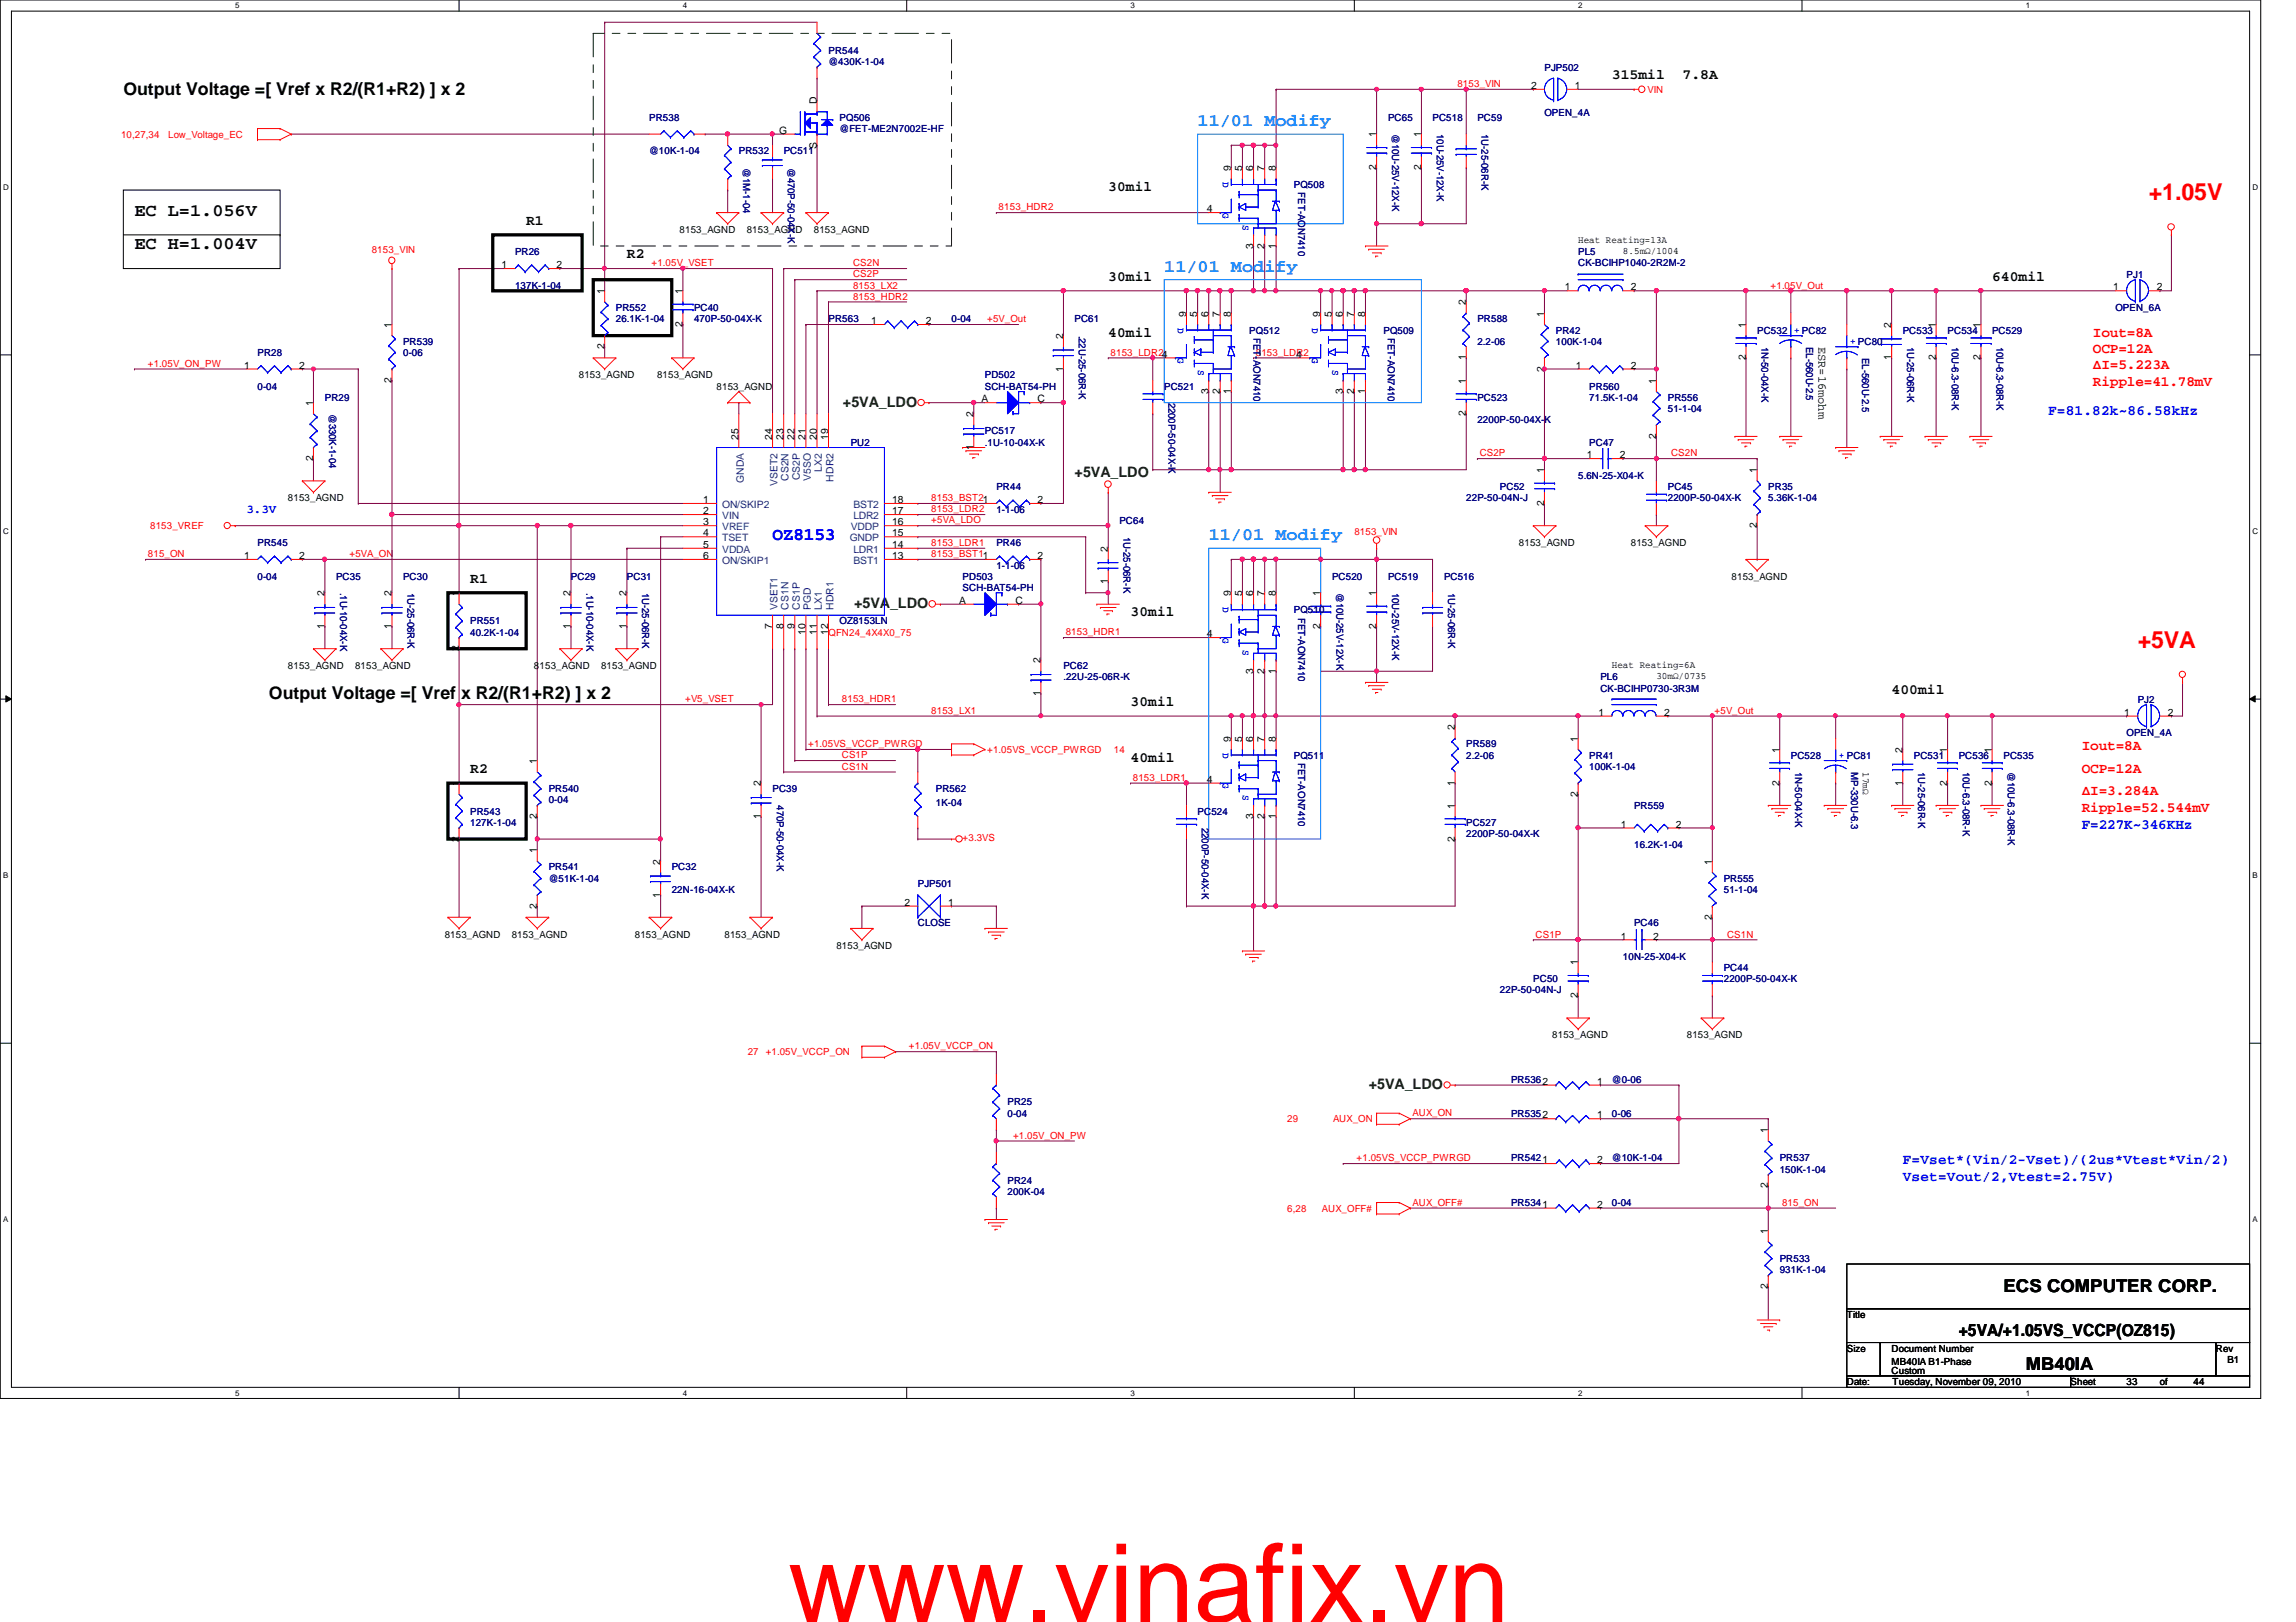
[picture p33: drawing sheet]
<svg xmlns="http://www.w3.org/2000/svg" width="297mm" height="210mm" viewBox="0 0 297 210" stroke-linecap="round" stroke-linejoin="round" font-family="sans-serif">
<defs><g id="words">
<text font-size="14.1" fill="#f00" x="102" y="209.9">www.vinafix.vn</text>
<g font-size="3" fill="#f00">
<text x="278" y="25.9">+1.05V</text>
<text x="276.6" y="83.8">+5VA</text>
</g>
<g font-size="2.3">
<text x="16" y="12.2">Output Voltage =[ Vref x R2/(R1+R2) ] x 2</text>
<text x="17.4" y="27.9">EC L=1.056V</text>
<text x="17.4" y="32.3">EC H=1.004V</text>
<text x="34.8" y="90.4">Output Voltage =[ Vref x R2/(R1+R2) ] x 2</text>
<text x="259.2" y="167.2">ECS COMPUTER CORP.</text>
<text x="262.1" y="177.3">MB40IA</text>
</g>
<g font-size="2.3" fill="#0080ff">
<text x="154.9" y="16.3">11/01 Modify</text>
<text x="150.6" y="35.1">11/01 Modify</text>
<text x="156.4" y="69.9">11/01 Modify</text>
</g>
<text font-size="2.3" fill="#00f" x="99.9" y="69.9">OZ8153</text>
<text font-size="2.2" x="253.4" y="172.8">+5VA/+1.05VS_VCCP(OZ815)</text>
<g font-size="1.9">
<text x="208.5" y="10.2">315mil</text>
<text x="217.7" y="10.2">7.8A</text>
<text x="68.1" y="29.1">R1</text>
<text x="143.4" y="24.7">30mil</text>
<text x="81.1" y="33.4">R2</text>
<text x="143.4" y="36.3">30mil</text>
<text x="257.7" y="36.3">640mil</text>
<text x="143.4" y="43.6">40mil</text>
<text x="60.8" y="75.4">R1</text>
<text x="146.3" y="79.8">30mil</text>
<text x="244.7" y="89.9">400mil</text>
<text x="146.3" y="91.3">30mil</text>
<text x="60.8" y="100">R2</text>
<text x="146.3" y="98.6">40mil</text>
</g>
<g font-size="1.9" fill="#f00">
<text x="270.8" y="43.6">Iout=8A</text>
<text x="270.8" y="45.7">OCP=12A</text>
<text x="270.8" y="47.8">∆I=5.223A</text>
<text x="270.8" y="49.9">Ripple=41.78mV</text>
<text x="269.3" y="97.1">Iout=8A</text>
<text x="269.3" y="100">OCP=12A</text>
<text x="269.3" y="102.9">∆I=3.284A</text>
<text x="269.3" y="105">Ripple=52.544mV</text>
</g>
<g font-size="1.9" fill="#004000">
<text x="109" y="52.7">+5VA_LDO</text>
<text x="139" y="61.8">+5VA_LDO</text>
<text x="110.5" y="78.7">+5VA_LDO</text>
<text x="177.1" y="141">+5VA_LDO</text>
</g>
<g font-size="1.9" fill="#00f">
<text x="265" y="53.7">F=81.82k~86.58kHz</text>
<text x="269.3" y="107.2">F=227K~346KHz</text>
<text x="246.2" y="150.7">F=Vset*(Vin/2-Vset)/(2us*Vtest*Vin/2)</text>
<text x="246.2" y="152.8">Vset=Vout/2,Vtest=2.75V)</text>
</g>
<text font-size="1.6" x="235.2" y="44.9" transform="rotate(90 235.2 44.9)">ESR=16mohm</text>
<text font-size="1.6" fill="#00f" x="31.9" y="66.4">3.3V</text>
<g font-size="1.3" fill="#000080">
<text x="107.2" y="7">PR544</text>
<text x="107.2" y="8.4">@430K-1-04</text>
<text x="199.8" y="9.1">PJP502</text>
<text x="84" y="15.7">PR538</text>
<text x="108.6" y="15.7">PQ506</text>
<text x="108.6" y="17.1">@FET-ME2N7002E-HF</text>
<text x="179.6" y="15.7">PC65</text>
<text x="180.1" y="17.4" transform="rotate(90 180.1 17.4)">@10U-25V-12X-K</text>
<text x="185.3" y="15.7">PC518</text>
<text x="185.9" y="17.4" transform="rotate(90 185.9 17.4)">10U-25V-12X-K</text>
<text x="191.1" y="15.7">PC59</text>
<text x="191.7" y="17.4" transform="rotate(90 191.7 17.4)">1U-25-06R-K</text>
<text x="199.8" y="15.1">OPEN_4A</text>
<text x="84" y="20">@10K-1-04</text>
<text x="95.6" y="20">PR532</text>
<text x="96.1" y="21.7" transform="rotate(90 96.1 21.7)">@1M-1-04</text>
<text x="101.4" y="20">PC511</text>
<text x="101.9" y="21.7" transform="rotate(90 101.9 21.7)">@470P-50-04X-K</text>
<text x="167.4" y="24.3">PQ508</text>
<text x="167.9" y="24.9" transform="rotate(90 167.9 24.9)">FET-AON7410</text>
<text x="66.6" y="33">PR26</text>
<text x="204.2" y="33">PL5</text>
<text x="204.2" y="34.5">CK-BCIHP1040-2R2M-2</text>
<text x="275.1" y="35.9">PJ1</text>
<text x="66.6" y="37.4">137K-1-04</text>
<text x="79.7" y="40.3">PR552</text>
<text x="79.7" y="41.7">26.1K-1-04</text>
<text x="89.8" y="40.3">PC40</text>
<text x="89.8" y="41.7">470P-50-04X-K</text>
<text x="107.2" y="41.7">PR563</text>
<text x="123.1" y="41.7">0-04</text>
<text x="139" y="41.7">PC61</text>
<text x="191.1" y="41.7">PR588</text>
<text x="273.7" y="40.3">OPEN_6A</text>
<text x="33.3" y="46.1">PR28</text>
<text x="52.2" y="44.6">PR539</text>
<text x="52.2" y="46.1">0-06</text>
<text x="139.6" y="43.4" transform="rotate(90 139.6 43.4)">.22U-25-06R-K</text>
<text x="161.6" y="43.2">PQ512</text>
<text x="162.2" y="43.7" transform="rotate(90 162.2 43.7)">FET-AON7410</text>
<text x="179" y="43.2">PQ509</text>
<text x="179.5" y="43.7" transform="rotate(90 179.5 43.7)">FET-AON7410</text>
<text x="191.1" y="44.6">2.2-06</text>
<text x="201.3" y="43.2">PR42</text>
<text x="201.3" y="44.6">100K-1-04</text>
<text x="227.3" y="43.2">PC532 + PC82</text>
<text x="227.9" y="44.9" transform="rotate(90 227.9 44.9)">1N-50-04X-K</text>
<text x="233.7" y="44.9" transform="rotate(90 233.7 44.9)">EL-560U-2.5</text>
<text x="240.9" y="46.3" transform="rotate(90 240.9 46.3)">EL-560U-2.5</text>
<text x="246.2" y="43.2">PC533</text>
<text x="246.7" y="44.9" transform="rotate(90 246.7 44.9)">1U-25-06R-K</text>
<text x="252" y="43.2">PC534</text>
<text x="252.5" y="44.9" transform="rotate(90 252.5 44.9)">10U-6.3-08R-K</text>
<text x="257.7" y="43.2">PC529</text>
<text x="258.3" y="44.9" transform="rotate(90 258.3 44.9)">10U-6.3-08R-K</text>
<text x="33.3" y="50.4">0-04</text>
<text x="42" y="51.9">PR29</text>
<text x="42.6" y="53.6" transform="rotate(90 42.6 53.6)">@330K-1-04</text>
<text x="127.4" y="48.9">PD502</text>
<text x="127.4" y="50.4">SCH-BAT54-PH</text>
<text x="150.6" y="50.4">PC521</text>
<text x="151.2" y="52.1" transform="rotate(90 151.2 52.1)">2200P-50-04X-K</text>
<text x="191.1" y="51.9">PC523</text>
<text x="205.6" y="50.4">PR560</text>
<text x="205.6" y="51.9">71.5K-1-04</text>
<text x="215.8" y="51.9">PR556</text>
<text x="215.8" y="53.3">51-1-04</text>
<text x="110.1" y="57.7">PU2</text>
<text x="127.4" y="56.2">PC517</text>
<text x="127.4" y="57.7">.1U-10-04X-K</text>
<text x="191.1" y="54.7">2200P-50-04X-K</text>
<text x="205.6" y="57.7">PC47</text>
<text x="128.9" y="63.4">PR44</text>
<text x="189.7" y="64.9">22P-50-04N-J</text>
<text x="194.1" y="63.4">PC52</text>
<text x="204.2" y="62">5.6N-25-X04-K</text>
<text x="215.8" y="63.4">PC45</text>
<text x="215.8" y="64.9">2200P-50-04X-K</text>
<text x="228.8" y="63.4">PR35</text>
<text x="228.8" y="64.9">5.36K-1-04</text>
<text x="33.3" y="70.7">PR545</text>
<text x="128.9" y="66.3">1-1-06</text>
<text x="128.9" y="70.7">PR46</text>
<text x="144.8" y="67.8">PC64</text>
<text x="145.4" y="69.5" transform="rotate(90 145.4 69.5)">1U-25-06R-K</text>
<text x="33.3" y="75">0-04</text>
<text x="43.5" y="75">PC35</text>
<text x="44" y="76.7" transform="rotate(90 44 76.7)">.1U-10-04X-K</text>
<text x="52.2" y="75">PC30</text>
<text x="52.7" y="76.7" transform="rotate(90 52.7 76.7)">1U-25-06R-K</text>
<text x="73.9" y="75">PC29</text>
<text x="75.9" y="76.7" transform="rotate(90 75.9 76.7)">.1U-10-04X-K</text>
<text x="81.1" y="75">PC31</text>
<text x="83.1" y="76.7" transform="rotate(90 83.1 76.7)">1U-25-06R-K</text>
<text x="124.5" y="75">PD503</text>
<text x="124.5" y="76.5">SCH-BAT54-PH</text>
<text x="128.9" y="73.6">1-1-06</text>
<text x="172.3" y="75">PC520</text>
<text x="172.9" y="76.7" transform="rotate(90 172.9 76.7)">@10U-25V-12X-K</text>
<text x="179.6" y="75">PC519</text>
<text x="180.1" y="76.7" transform="rotate(90 180.1 76.7)">10U-25V-12X-K</text>
<text x="186.8" y="75">PC516</text>
<text x="187.4" y="76.7" transform="rotate(90 187.4 76.7)">1U-25-06R-K</text>
<text x="60.8" y="80.8">PR551</text>
<text x="60.8" y="82.3">40.2K-1-04</text>
<text x="108.6" y="80.8">OZ8153LN</text>
<text x="167.4" y="79.4">PQ510</text>
<text x="167.9" y="79.9" transform="rotate(90 167.9 79.9)">FET-AON7410</text>
<text x="137.6" y="86.6">PC62</text>
<text x="137.6" y="88.1">.22U-25-06R-K</text>
<text x="207" y="88.1">PL6</text>
<text x="207" y="89.5">CK-BCIHP0730-3R3M</text>
<text x="275.1" y="95.3">OPEN_4A</text>
<text x="276.6" y="90.9">PJ2</text>
<text x="167.4" y="98.2">PQ511</text>
<text x="167.9" y="98.7" transform="rotate(90 167.9 98.7)">FET-AON7410</text>
<text x="189.7" y="96.7">PR589</text>
<text x="189.7" y="98.2">2.2-06</text>
<text x="205.6" y="98.2">PR41</text>
<text x="205.6" y="99.6">100K-1-04</text>
<text x="231.7" y="98.2">PC528</text>
<text x="232.2" y="99.9" transform="rotate(90 232.2 99.9)">1N-50-04X-K</text>
<text x="239.5" y="99.9" transform="rotate(90 239.5 99.9)">MP-330U-6.3</text>
<text x="247.6" y="98.2">PC531</text>
<text x="248.2" y="99.9" transform="rotate(90 248.2 99.9)">1U-25-06R-K</text>
<text x="253.4" y="98.2">PC536</text>
<text x="254" y="99.9" transform="rotate(90 254 99.9)">10U-6.3-08R-K</text>
<text x="259.2" y="98.2">PC535</text>
<text x="259.8" y="99.9" transform="rotate(90 259.8 99.9)">@10U-6.3-08R-K</text>
<text x="60.8" y="105.4">PR543</text>
<text x="60.8" y="106.8">127K-1-04</text>
<text x="71" y="102.5">PR540</text>
<text x="71" y="104">0-04</text>
<text x="99.9" y="102.5">PC39</text>
<text x="100.5" y="104.2" transform="rotate(90 100.5 104.2)">470P-50-04X-K</text>
<text x="121.1" y="102.5">PR562</text>
<text x="121.1" y="104.3">1K-04</text>
<text x="154.9" y="105.4">PC524</text>
<text x="155.5" y="107.1" transform="rotate(90 155.5 107.1)">2200P-50-04X-K</text>
<text x="189.7" y="106.8">PC527</text>
<text x="211.4" y="104.7">PR559</text>
<text x="71" y="112.6">PR541</text>
<text x="86.9" y="112.6">PC32</text>
<text x="189.7" y="108.3">2200P-50-04X-K</text>
<text x="211.4" y="109.8">16.2K-1-04</text>
<text x="71" y="114.1">@51K-1-04</text>
<text x="86.9" y="115.6">22N-16-04X-K</text>
<text x="118.7" y="114.9">PJP501</text>
<text x="118.7" y="119.9">CLOSE</text>
<text x="211.4" y="119.9">PC46</text>
<text x="223" y="114.1">PR555</text>
<text x="223" y="115.6">51-1-04</text>
<text x="210" y="124.2">10N-25-X04-K</text>
<text x="223" y="125.7">PC44</text>
<text x="194.1" y="128.6">22P-50-04N-J</text>
<text x="198.4" y="127.1">PC50</text>
<text x="223" y="127.1">2200P-50-04X-K</text>
<text x="130.3" y="143">PR25</text>
<text x="195.5" y="140.2">PR5362</text>
<text x="208.5" y="140.2">@0-06</text>
<text x="130.3" y="144.5">0-04</text>
<text x="195.5" y="144.5">PR5352</text>
<text x="208.5" y="144.5">0-06</text>
<text x="130.3" y="153.2">PR24</text>
<text x="130.3" y="154.6">200K-04</text>
<text x="195.5" y="150.3">PR5421</text>
<text x="208.5" y="150.3">@10K-1-04</text>
<text x="230.2" y="150.3">PR537</text>
<text x="230.2" y="151.8">150K-1-04</text>
<text x="195.5" y="156.1">PR5341</text>
<text x="208.5" y="156.1">0-04</text>
<text x="230.2" y="163.3">PR533</text>
<text x="230.2" y="164.8">931K-1-04</text>
</g>
<g font-size="1.3" fill="#f00">
<text x="188.5" y="11.3">8153_VIN</text>
<text x="15.7" y="17.8">10,27,34</text>
<text x="21.8" y="17.8">Low_Voltage_EC</text>
<text x="213.1" y="12">VIN</text>
<text x="129.2" y="27.2">8153_HDR2</text>
<text x="48.1" y="32.7">8153_VIN</text>
<text x="84.3" y="34.5">+1.05V_VSET</text>
<text x="110.4" y="34.5">CS2N</text>
<text x="110.4" y="35.9">CS2P</text>
<text x="110.4" y="37.3">8153_LX2</text>
<text x="110.4" y="38.8">8153_HDR2</text>
<text x="127.7" y="41.7">+5V_Out</text>
<text x="229.1" y="37.3">+1.05V_Out</text>
<text x="19.1" y="47.5">+1.05V_ON_PW</text>
<text x="143.7" y="46">8153_LDR24</text>
<text x="162.5" y="46">8153_LDR2</text>
<text x="191.4" y="59.1">CS2P</text>
<text x="216.2" y="59.1">CS2N</text>
<text x="120.5" y="64.9">8153_BST21</text>
<text x="19.4" y="68.5">8153_VREF</text>
<text x="120.5" y="70.7">8153_LDR1</text>
<text x="120.5" y="67.7">+5VA_LDO</text>
<text x="120.5" y="66.3">8153_LDR2</text>
<text x="175.2" y="69.2">8153_VIN</text>
<text x="19.1" y="72.1">815_ON</text>
<text x="45.2" y="72.1">+5VA_ON</text>
<text x="120.5" y="72.1">8153_BST11</text>
<text x="107.2" y="82.3">QFN24_4X4X0_75</text>
<text x="137.9" y="82.2">8153_HDR1</text>
<text x="88.6" y="90.9">+V5_VSET</text>
<text x="108.9" y="90.9">8153_HDR1</text>
<text x="120.5" y="92.4">8153_LX1</text>
<text x="221.8" y="92.4">+5V_Out</text>
<text x="104.6" y="96.7">+1.05VS_VCCP_PWRGD</text>
<text x="108.9" y="98.1">CS1P</text>
<text x="108.9" y="99.6">CS1N</text>
<text x="127.7" y="97.5">+1.05VS_VCCP_PWRGD</text>
<text x="144.1" y="97.5">14</text>
<text x="146.6" y="101">8153_LDR1</text>
<text x="124.5" y="108.9">+3.3VS</text>
<text x="198.7" y="121.3">CS1P</text>
<text x="223.4" y="121.3">CS1N</text>
<text x="96.7" y="136.6">27</text>
<text x="99.1" y="136.6">+1.05V_VCCP_ON</text>
<text x="117.6" y="135.8">+1.05V_VCCP_ON</text>
<text x="131.1" y="147.4">+1.05V_ON_PW</text>
<text x="166.5" y="145.2">29</text>
<text x="172.5" y="145.2">AUX_ON</text>
<text x="182.7" y="144.5">AUX_ON</text>
<text x="175.5" y="150.3">+1.05VS_VCCP_PWRGD</text>
<text x="166.5" y="156.8">6,28</text>
<text x="171" y="156.8">AUX_OFF#</text>
<text x="182.7" y="156">AUX_OFF#</text>
<text x="230.5" y="156">815_ON</text>
</g>
<g font-size="1.3">
<text x="198.1" y="11.5">2</text>
<text x="203.7" y="11.5">1</text>
<text x="100.8" y="17.3">G</text>
<text x="105.7" y="13.5" transform="rotate(-90 105.7 13.5)">D</text>
<text x="178.1" y="17.8" transform="rotate(-90 178.1 17.8)">1</text>
<text x="183.9" y="17.8" transform="rotate(-90 183.9 17.8)">1</text>
<text x="105.7" y="19.3" transform="rotate(-90 105.7 19.3)">S</text>
<text x="159.3" y="22.1" transform="rotate(-90 159.3 22.1)">9</text>
<text x="160.7" y="22.1" transform="rotate(-90 160.7 22.1)">5</text>
<text x="162.1" y="22.1" transform="rotate(-90 162.1 22.1)">6</text>
<text x="163.6" y="22.1" transform="rotate(-90 163.6 22.1)">7</text>
<text x="165.1" y="22.1" transform="rotate(-90 165.1 22.1)">8</text>
<text x="178.1" y="22.1" transform="rotate(-90 178.1 22.1)">2</text>
<text x="183.9" y="22.1" transform="rotate(-90 183.9 22.1)">2</text>
<text x="156.1" y="27.5">4</text>
<text x="64.9" y="34.7">1</text>
<text x="72" y="34.7">2</text>
<text x="87.9" y="30.1">8153_AGND</text>
<text x="96.6" y="30.1">8153_AGND</text>
<text x="105.3" y="30.1">8153_AGND</text>
<text x="162.1" y="32.2" transform="rotate(-90 162.1 32.2)">3</text>
<text x="163.6" y="32.2" transform="rotate(-90 163.6 32.2)">2</text>
<text x="165.1" y="32.2" transform="rotate(-90 165.1 32.2)">1</text>
<text x="204.2" y="31.5">Heat Reating=13A</text>
<text x="210" y="32.9">8.5mΩ/1004</text>
<text x="78.2" y="38.1" transform="rotate(-90 78.2 38.1)">1</text>
<text x="88.3" y="38.1" transform="rotate(-90 88.3 38.1)">1</text>
<text x="112.7" y="42">1</text>
<text x="119.8" y="42">2</text>
<text x="153.5" y="41" transform="rotate(-90 153.5 41)">9</text>
<text x="154.9" y="41" transform="rotate(-90 154.9 41)">5</text>
<text x="156.3" y="41" transform="rotate(-90 156.3 41)">6</text>
<text x="157.8" y="41" transform="rotate(-90 157.8 41)">7</text>
<text x="159.3" y="41" transform="rotate(-90 159.3 41)">8</text>
<text x="170.8" y="41" transform="rotate(-90 170.8 41)">9</text>
<text x="172.3" y="41" transform="rotate(-90 172.3 41)">5</text>
<text x="173.7" y="41" transform="rotate(-90 173.7 41)">6</text>
<text x="175.2" y="41" transform="rotate(-90 175.2 41)">7</text>
<text x="176.6" y="41" transform="rotate(-90 176.6 41)">8</text>
<text x="189.7" y="39.5" transform="rotate(-90 189.7 39.5)">2</text>
<text x="199.8" y="41" transform="rotate(-90 199.8 41)">1</text>
<text x="202.4" y="37.6">1</text>
<text x="211" y="37.6">2</text>
<text x="273.4" y="37.6">1</text>
<text x="279" y="37.6">2</text>
<text x="31.6" y="47.7">1</text>
<text x="38.7" y="47.7">2</text>
<text x="50.7" y="42.4" transform="rotate(-90 50.7 42.4)">1</text>
<text x="78.2" y="45.2" transform="rotate(-90 78.2 45.2)">2</text>
<text x="88.3" y="42.3" transform="rotate(-90 88.3 42.3)">2</text>
<text x="137.5" y="43.9" transform="rotate(-90 137.5 43.9)">2</text>
<text x="167.7" y="46.3">4</text>
<text x="189.7" y="46.7" transform="rotate(-90 189.7 46.7)">1</text>
<text x="203.9" y="47.7">1</text>
<text x="211" y="47.7">2</text>
<text x="225.8" y="46.7" transform="rotate(-90 225.8 46.7)">2</text>
<text x="225.8" y="42.4" transform="rotate(-90 225.8 42.4)">1</text>
<text x="244.7" y="46.7" transform="rotate(-90 244.7 46.7)">1</text>
<text x="244.7" y="42.4" transform="rotate(-90 244.7 42.4)">2</text>
<text x="250.4" y="46.7" transform="rotate(-90 250.4 46.7)">2</text>
<text x="250.4" y="42.4" transform="rotate(-90 250.4 42.4)">1</text>
<text x="256.2" y="46.7" transform="rotate(-90 256.2 46.7)">2</text>
<text x="256.2" y="42.4" transform="rotate(-90 256.2 42.4)">1</text>
<text x="40.5" y="52.5" transform="rotate(-90 40.5 52.5)">1</text>
<text x="50.7" y="49.5" transform="rotate(-90 50.7 49.5)">2</text>
<text x="74.9" y="48.9">8153_AGND</text>
<text x="85" y="48.9">8153_AGND</text>
<text x="92.7" y="50.4">8153_AGND</text>
<text x="125.9" y="54" transform="rotate(-90 125.9 54)">2</text>
<text x="127" y="52.1">A</text>
<text x="134.2" y="52.1">C</text>
<text x="137.5" y="48.1" transform="rotate(-90 137.5 48.1)">1</text>
<text x="156.3" y="51" transform="rotate(-90 156.3 51)">3</text>
<text x="157.8" y="51" transform="rotate(-90 157.8 51)">2</text>
<text x="159.3" y="51" transform="rotate(-90 159.3 51)">1</text>
<text x="173.7" y="51" transform="rotate(-90 173.7 51)">3</text>
<text x="175.2" y="51" transform="rotate(-90 175.2 51)">2</text>
<text x="176.6" y="51" transform="rotate(-90 176.6 51)">1</text>
<text x="189.7" y="53.9" transform="rotate(-90 189.7 53.9)">2</text>
<text x="189.7" y="49.7" transform="rotate(-90 189.7 49.7)">1</text>
<text x="199.8" y="48.1" transform="rotate(-90 199.8 48.1)">2</text>
<text x="214.2" y="49.7" transform="rotate(-90 214.2 49.7)">1</text>
<text x="40.5" y="59.7" transform="rotate(-90 40.5 59.7)">2</text>
<text x="95.5" y="56.9" transform="rotate(-90 95.5 56.9)">25</text>
<text x="99.9" y="56.9" transform="rotate(-90 99.9 56.9)">24</text>
<text x="101.3" y="56.9" transform="rotate(-90 101.3 56.9)">23</text>
<text x="102.8" y="56.9" transform="rotate(-90 102.8 56.9)">22</text>
<text x="104.2" y="56.9" transform="rotate(-90 104.2 56.9)">21</text>
<text x="105.7" y="56.9" transform="rotate(-90 105.7 56.9)">20</text>
<text x="107.1" y="56.9" transform="rotate(-90 107.1 56.9)">19</text>
<text x="125.9" y="58.3" transform="rotate(-90 125.9 58.3)">1</text>
<text x="205.3" y="59.3">1</text>
<text x="209.5" y="59.3">2</text>
<text x="214.2" y="56.8" transform="rotate(-90 214.2 56.8)">2</text>
<text x="37.3" y="64.9">8153_AGND</text>
<text x="91" y="65.1">1</text>
<text x="115.4" y="65.1">18</text>
<text x="134.2" y="65.1">2</text>
<text x="199.8" y="65.5" transform="rotate(-90 199.8 65.5)">2</text>
<text x="199.8" y="61.2" transform="rotate(-90 199.8 61.2)">1</text>
<text x="227.3" y="61.2" transform="rotate(-90 227.3 61.2)">1</text>
<text x="91" y="68">3</text>
<text x="91" y="69.4">4</text>
<text x="91" y="70.9">5</text>
<text x="91" y="66.5">2</text>
<text x="115.4" y="69.4">15</text>
<text x="115.4" y="66.5">17</text>
<text x="115.4" y="68">16</text>
<text x="115.4" y="70.9">14</text>
<text x="143.3" y="71.4" transform="rotate(-90 143.3 71.4)">2</text>
<text x="196.5" y="70.7">8153_AGND</text>
<text x="211" y="70.7">8153_AGND</text>
<text x="227.3" y="68.4" transform="rotate(-90 227.3 68.4)">2</text>
<text x="31.6" y="72.3">1</text>
<text x="38.7" y="72.3">2</text>
<text x="42" y="77.2" transform="rotate(-90 42 77.2)">2</text>
<text x="50.7" y="77.2" transform="rotate(-90 50.7 77.2)">2</text>
<text x="59.3" y="77.2" transform="rotate(-90 59.3 77.2)">1</text>
<text x="73.8" y="77.2" transform="rotate(-90 73.8 77.2)">2</text>
<text x="81.1" y="77.2" transform="rotate(-90 81.1 77.2)">2</text>
<text x="91" y="72.3">6</text>
<text x="115.4" y="72.3">13</text>
<text x="134.2" y="72.3">2</text>
<text x="143.3" y="75.6" transform="rotate(-90 143.3 75.6)">1</text>
<text x="159.3" y="77.2" transform="rotate(-90 159.3 77.2)">9</text>
<text x="160.7" y="77.2" transform="rotate(-90 160.7 77.2)">5</text>
<text x="162.1" y="77.2" transform="rotate(-90 162.1 77.2)">6</text>
<text x="163.6" y="77.2" transform="rotate(-90 163.6 77.2)">7</text>
<text x="165.1" y="77.2" transform="rotate(-90 165.1 77.2)">8</text>
<text x="170.8" y="77.2" transform="rotate(-90 170.8 77.2)">1</text>
<text x="178.1" y="77.2" transform="rotate(-90 178.1 77.2)">1</text>
<text x="224" y="75">8153_AGND</text>
<text x="42" y="81.4" transform="rotate(-90 42 81.4)">1</text>
<text x="50.7" y="81.4" transform="rotate(-90 50.7 81.4)">1</text>
<text x="73.8" y="81.4" transform="rotate(-90 73.8 81.4)">1</text>
<text x="81.1" y="81.4" transform="rotate(-90 81.1 81.4)">1</text>
<text x="99.9" y="81.4" transform="rotate(-90 99.9 81.4)">7</text>
<text x="101.3" y="81.4" transform="rotate(-90 101.3 81.4)">8</text>
<text x="102.8" y="81.4" transform="rotate(-90 102.8 81.4)">9</text>
<text x="104.2" y="82.2" transform="rotate(-90 104.2 82.2)">10</text>
<text x="105.7" y="82.2" transform="rotate(-90 105.7 82.2)">11</text>
<text x="107.1" y="82.2" transform="rotate(-90 107.1 82.2)">12</text>
<text x="124.1" y="78.1">A</text>
<text x="131.4" y="78.1">C</text>
<text x="156.1" y="82.5">4</text>
<text x="170.8" y="81.4" transform="rotate(-90 170.8 81.4)">2</text>
<text x="178.1" y="81.4" transform="rotate(-90 178.1 81.4)">2</text>
<text x="37.3" y="86.6">8153_AGND</text>
<text x="45.9" y="86.6">8153_AGND</text>
<text x="59.3" y="84.3" transform="rotate(-90 59.3 84.3)">2</text>
<text x="69.1" y="86.6">8153_AGND</text>
<text x="77.8" y="86.6">8153_AGND</text>
<text x="134.6" y="85.9" transform="rotate(-90 134.6 85.9)">2</text>
<text x="162.1" y="87.2" transform="rotate(-90 162.1 87.2)">3</text>
<text x="163.6" y="87.2" transform="rotate(-90 163.6 87.2)">2</text>
<text x="165.1" y="87.2" transform="rotate(-90 165.1 87.2)">1</text>
<text x="208.5" y="86.5">Heat Reating=6A</text>
<text x="214.3" y="87.9">30mΩ/0735</text>
<text x="134.6" y="90.1" transform="rotate(-90 134.6 90.1)">1</text>
<text x="159.3" y="96" transform="rotate(-90 159.3 96)">9</text>
<text x="160.7" y="96" transform="rotate(-90 160.7 96)">5</text>
<text x="162.1" y="96" transform="rotate(-90 162.1 96)">6</text>
<text x="163.6" y="96" transform="rotate(-90 163.6 96)">7</text>
<text x="165.1" y="96" transform="rotate(-90 165.1 96)">8</text>
<text x="188.2" y="94.5" transform="rotate(-90 188.2 94.5)">2</text>
<text x="204.1" y="96" transform="rotate(-90 204.1 96)">1</text>
<text x="206.8" y="92.6">1</text>
<text x="215.3" y="92.6">2</text>
<text x="274.8" y="92.6">1</text>
<text x="280.5" y="92.6">2</text>
<text x="59.3" y="101.8" transform="rotate(-90 59.3 101.8)">1</text>
<text x="69.5" y="98.9" transform="rotate(-90 69.5 98.9)">1</text>
<text x="98.4" y="101.8" transform="rotate(-90 98.4 101.8)">2</text>
<text x="156.1" y="101.3">4</text>
<text x="188.2" y="101.7" transform="rotate(-90 188.2 101.7)">1</text>
<text x="230.2" y="101.7" transform="rotate(-90 230.2 101.7)">2</text>
<text x="230.2" y="97.4" transform="rotate(-90 230.2 97.4)">1</text>
<text x="241" y="99.9" transform="rotate(90 241 99.9)">17mΩ</text>
<text x="246.1" y="101.7" transform="rotate(-90 246.1 101.7)">1</text>
<text x="246.1" y="97.4" transform="rotate(-90 246.1 97.4)">2</text>
<text x="251.9" y="101.7" transform="rotate(-90 251.9 101.7)">2</text>
<text x="251.9" y="97.4" transform="rotate(-90 251.9 97.4)">1</text>
<text x="257.7" y="101.7" transform="rotate(-90 257.7 101.7)">2</text>
<text x="257.7" y="97.4" transform="rotate(-90 257.7 97.4)">1</text>
<text x="69.5" y="106" transform="rotate(-90 69.5 106)">2</text>
<text x="98.4" y="106" transform="rotate(-90 98.4 106)">1</text>
<text x="162.1" y="106" transform="rotate(-90 162.1 106)">3</text>
<text x="163.6" y="106" transform="rotate(-90 163.6 106)">2</text>
<text x="165.1" y="106" transform="rotate(-90 165.1 106)">1</text>
<text x="188.2" y="104.6" transform="rotate(-90 188.2 104.6)">1</text>
<text x="204.1" y="103.1" transform="rotate(-90 204.1 103.1)">2</text>
<text x="209.7" y="107.1">1</text>
<text x="216.8" y="107.1">2</text>
<text x="59.3" y="108.9" transform="rotate(-90 59.3 108.9)">2</text>
<text x="69.5" y="110.4" transform="rotate(-90 69.5 110.4)">1</text>
<text x="85.4" y="111.9" transform="rotate(-90 85.4 111.9)">2</text>
<text x="188.2" y="108.9" transform="rotate(-90 188.2 108.9)">2</text>
<text x="221.5" y="111.9" transform="rotate(-90 221.5 111.9)">1</text>
<text x="69.5" y="117.6" transform="rotate(-90 69.5 117.6)">2</text>
<text x="85.4" y="116.2" transform="rotate(-90 85.4 116.2)">1</text>
<text x="117" y="117.2">2</text>
<text x="122.7" y="117.2">1</text>
<text x="221.5" y="119" transform="rotate(-90 221.5 119)">2</text>
<text x="57.5" y="121.3">8153_AGND</text>
<text x="66.2" y="121.3">8153_AGND</text>
<text x="82.1" y="121.3">8153_AGND</text>
<text x="93.7" y="121.3">8153_AGND</text>
<text x="108.2" y="122.8">8153_AGND</text>
<text x="204.1" y="124.9" transform="rotate(-90 204.1 124.9)">1</text>
<text x="209.7" y="121.6">1</text>
<text x="213.9" y="121.6">2</text>
<text x="204.1" y="129.2" transform="rotate(-90 204.1 129.2)">2</text>
<text x="200.8" y="134.4">8153_AGND</text>
<text x="218.2" y="134.4">8153_AGND</text>
<text x="206.6" y="140.4">1</text>
<text x="206.6" y="144.7">1</text>
<text x="228.7" y="146.6" transform="rotate(-90 228.7 146.6)">1</text>
<text x="206.6" y="150.5">2</text>
<text x="228.7" y="153.8" transform="rotate(-90 228.7 153.8)">2</text>
<text x="206.6" y="156.3">2</text>
<text x="228.7" y="159.7" transform="rotate(-90 228.7 159.7)">1</text>
<text x="228.7" y="166.8" transform="rotate(-90 228.7 166.8)">2</text>
<text x="238.9" y="170.6">Title</text>
<text x="238.9" y="174.9">Size</text>
<text x="238.9" y="179.2">Date:</text>
<text x="244.7" y="174.9">Document Number</text>
<text x="244.7" y="177.8">Custom</text>
<text x="244.7" y="176.7">MB40IA B1-Phase</text>
<text x="244.9" y="179.2">Tuesday, November 09, 2010</text>
<text x="267.9" y="179.2">Sheet</text>
<text x="275.1" y="179.2">33</text>
<text x="279.4" y="179.2">of</text>
<text x="283.8" y="179.2">44</text>
<text x="286.7" y="174.9">Rev</text>
<text x="288.2" y="176.4">B1</text>
</g>
<g font-size="1.3" fill="#00f">
<text x="158.2" y="23.6" transform="rotate(90 158.2 23.6)">D</text>
<text x="158.2" y="27.5" transform="rotate(90 158.2 27.5)">G</text>
<text x="160.8" y="29.1" transform="rotate(90 160.8 29.1)">S</text>
<text x="152.4" y="42.4" transform="rotate(90 152.4 42.4)">D</text>
<text x="152.4" y="46.3" transform="rotate(90 152.4 46.3)">G</text>
<text x="155" y="47.9" transform="rotate(90 155 47.9)">S</text>
<text x="169.8" y="42.4" transform="rotate(90 169.8 42.4)">D</text>
<text x="169.8" y="46.3" transform="rotate(90 169.8 46.3)">G</text>
<text x="172.4" y="47.9" transform="rotate(90 172.4 47.9)">S</text>
<text x="239.3" y="44.5">+ PC80</text>
<text x="158.2" y="78.6" transform="rotate(90 158.2 78.6)">D</text>
<text x="158.2" y="82.5" transform="rotate(90 158.2 82.5)">G</text>
<text x="160.8" y="84.1" transform="rotate(90 160.8 84.1)">S</text>
<text x="158.2" y="97.4" transform="rotate(90 158.2 97.4)">D</text>
<text x="158.2" y="101.3" transform="rotate(90 158.2 101.3)">G</text>
<text x="237.9" y="98">+ PC81</text>
<text x="160.8" y="102.9" transform="rotate(90 160.8 102.9)">S</text>
</g>
<g font-size="1.3" fill="#004080">
<text x="93.4" y="65.7">ON/SKIP2</text>
<text x="96.2" y="62.5" transform="rotate(-90 96.2 62.5)">GNDA</text>
<text x="100.6" y="62.9" transform="rotate(-90 100.6 62.9)">VSET2</text>
<text x="102" y="62.2" transform="rotate(-90 102 62.2)">CS2N</text>
<text x="103.5" y="62.1" transform="rotate(-90 103.5 62.1)">CS2P</text>
<text x="104.9" y="62.2" transform="rotate(-90 104.9 62.2)">V5SO</text>
<text x="106.3" y="61" transform="rotate(-90 106.3 61)">LX2</text>
<text x="107.8" y="62.3" transform="rotate(-90 107.8 62.3)">HDR2</text>
<text x="110.4" y="65.7">BST2</text>
<text x="93.4" y="68.6">VREF</text>
<text x="93.4" y="70.1">TSET</text>
<text x="93.4" y="71.5">VDDA</text>
<text x="93.4" y="67.2">VIN</text>
<text x="109.9" y="70.1">GNDP</text>
<text x="110.1" y="68.6">VDDP</text>
<text x="110.4" y="67.2">LDR2</text>
<text x="110.4" y="71.5">LDR1</text>
<text x="93.4" y="73">ON/SKIP1</text>
<text x="110.4" y="73">BST1</text>
<text x="100.6" y="78.9" transform="rotate(-90 100.6 78.9)">VSET1</text>
<text x="102" y="78.9" transform="rotate(-90 102 78.9)">CS1N</text>
<text x="103.5" y="78.9" transform="rotate(-90 103.5 78.9)">CS1P</text>
<text x="104.9" y="78.9" transform="rotate(-90 104.9 78.9)">PGD</text>
<text x="106.3" y="78.9" transform="rotate(-90 106.3 78.9)">LX1</text>
<text x="107.8" y="78.9" transform="rotate(-90 107.8 78.9)">HDR1</text>
</g>
<g font-size="1">
<text x="30.4" y="1.1">5</text>
<text x="88.3" y="1.1">4</text>
<text x="146.3" y="1.1">3</text>
<text x="204.2" y="1.1">2</text>
<text x="262.1" y="1.1">1</text>
<text x=".4" y="24.6">D</text>
<text x="291.4" y="24.6">D</text>
<text x=".4" y="69">C</text>
<text x="291.4" y="69">C</text>
<text x=".4" y="113.6">B</text>
<text x="291.4" y="113.6">B</text>
<text x=".4" y="158.1">A</text>
<text x="291.4" y="158.1">A</text>
<text x="30.4" y="180.6">5</text>
<text x="88.3" y="180.6">4</text>
<text x="146.3" y="180.6">3</text>
<text x="204.2" y="180.6">2</text>
<text x="262.1" y="180.6">1</text>
</g>
</g></defs>
<path d="M0 0h292.5v181h-292.5zM1.5 1.4h289.5v178.1h-289.5z" fill="none" stroke="#000" stroke-width=".13"/>
<g fill="#fff">
<path d="M30.4 .2h.6v1.1h-.6z"/>
<path d="M30.4 179.7h.6v1.1h-.6z"/>
</g>
<path d="M59.4 0v1.4M59.4 179.5v1.5" fill="none" stroke="#000" stroke-width=".13"/>
<g fill="#fff">
<path d="M88.3 .2h.6v1.1h-.6z"/>
<path d="M88.3 179.7h.6v1.1h-.6z"/>
</g>
<path d="M117.3 0v1.4M117.3 179.5v1.5" fill="none" stroke="#000" stroke-width=".13"/>
<g fill="#fff">
<path d="M146.3 .2h.5v1.1h-.5z"/>
<path d="M146.3 179.7h.5v1.1h-.5z"/>
</g>
<path d="M175.2 0v1.4M175.2 179.5v1.5" fill="none" stroke="#000" stroke-width=".13"/>
<g fill="#fff">
<path d="M204.2 .2h.5v1.1h-.5z"/>
<path d="M204.2 179.7h.5v1.1h-.5z"/>
</g>
<path d="M233.1 0v1.4M233.1 179.5v1.5" fill="none" stroke="#000" stroke-width=".13"/>
<g fill="#fff">
<path d="M262.1 .2h.5v1.1h-.5z"/>
<path d="M262.1 179.7h.5v1.1h-.5z"/>
<path d="M.4 23.7h.7v1.1h-.7z"/>
<path d="M291.4 23.7h.7v1.1h-.7z"/>
<path d="M.4 68.2h.7v1.1h-.7z"/>
<path d="M291.4 68.2h.7v1.1h-.7z"/>
</g>
<path d="M0 45.9h1.5M291 45.9h1.5" fill="none" stroke="#000" stroke-width=".13"/>
<g fill="#fff">
<path d="M.4 112.7h.7v1.1h-.7z"/>
<path d="M291.4 112.7h.7v1.1h-.7z"/>
</g>
<path d="M0 90.5h1.5M.8 90l.7 .5-.7 .3zM291 90.5l.8-.5v.8zM291 90.5h1.5" fill="none" stroke="#000" stroke-width=".13"/>
<path d="M.8 90l.7 .5-.7 .3zM291 90.5l.8-.5v.8z" fill="#000"/>
<g fill="#fff">
<path d="M.4 157.2h.7v1.2h-.7z"/>
<path d="M291.4 157.2h.7v1.2h-.7z"/>
</g>
<path d="M0 135h1.5M291 135h1.5" fill="none" stroke="#000" stroke-width=".13"/>
<path d="M165.1 31.8h.1M165.1 31.8v5.8M40.6 59.4h.1M40.6 59.4v2.8M101.4 99.9h.1M101.4 99.9h14.5M102.8 98.4h.1M102.8 98.4h13.1" fill="none" stroke="#800040" stroke-width=".13"/>
<circle cx="165" cy="37.6" r=".27" fill="#f0f"/>
<circle cx="165" cy="37.6" r=".27" fill="none" stroke="#f0f" stroke-width=".13"/>
<path d="M153.5 37.6h.1M153.5 37.6h1.4" fill="none" stroke="#800040" stroke-width=".13"/>
<circle cx="153.5" cy="37.6" r=".29" fill="#f0f"/>
<circle cx="153.5" cy="37.6" r=".29" fill="none" stroke="#f0f" stroke-width=".13"/>
<g fill="none" stroke="#800040" stroke-width=".13">
<path d="M156.4 37.6h.1M156.4 37.6h1.5M159.3 37.6h.1M159.3 37.6v2.9M176.7 37.6h.1M176.7 37.6h13M81.1 71h.1M81.1 71h7.2M118.7 71h.1M118.7 71h8.7M101.4 83.9h.1M101.4 83.9v16"/>
<path d="M102.8 83.9h.1M102.8 83.9v14.5M105.7 92.7h.1M107.2 83.9h.1M107.2 91.2h.1M107.2 83.9v7.3M107.2 91.2h8.7M134.7 89.7h.1M134.7 89.7v3h-29"/>
</g>
<circle cx="189.7" cy="37.6" r=".29" fill="#f0f"/>
<circle cx="189.7" cy="37.6" r=".29" fill="none" stroke="#f0f" stroke-width=".13"/>
<circle cx="176.6" cy="37.6" r=".29" fill="#f0f"/>
<circle cx="176.6" cy="37.6" r=".29" fill="none" stroke="#f0f" stroke-width=".13"/>
<path d="M163.6 31.8h.1M163.6 31.8v5.8M162.2 72.4h.1M162.2 72.4h1.4" fill="none" stroke="#800040" stroke-width=".13"/>
<circle cx="162.1" cy="72.4" r=".29" fill="#f0f"/>
<circle cx="162.1" cy="72.4" r=".29" fill="none" stroke="#f0f" stroke-width=".13"/>
<path d="M85.5 69.5h.1M85.5 69.5v39.1M157.9 60.8h.1M157.9 60.8h1.4" fill="none" stroke="#800040" stroke-width=".13"/>
<circle cx="157.8" cy="60.8" r=".27" fill="#f0f"/>
<circle cx="157.8" cy="60.8" r=".27" fill="none" stroke="#f0f" stroke-width=".13"/>
<g fill="none" stroke="#800040" stroke-width=".13">
<path d="M183.9 11.6h.1M183.9 11.6h5.8M189.7 11.6h.1M189.7 11.6v5.8M101.4 34.8h.1M101.4 34.8v18.8M101.4 34.8h15.9M102.8 36.2h.1M102.8 36.2v17.4M102.8 36.2h14.5M105.7 37.6h.1M105.7 37.6v16"/>
<path d="M105.7 37.6h31.9M107.2 39.1h.1M107.2 39.1v14.5M107.2 39.1h10.1M95.6 52.1h.1M95.6 52.1v1.5M149.1 60.8h.1M149.1 60.8h7.3M176.7 60.8h.1M176.7 60.8h13"/>
</g>
<circle cx="189.7" cy="11.6" r=".27" fill="#f0f"/>
<circle cx="189.7" cy="11.6" r=".27" fill="none" stroke="#f0f" stroke-width=".13"/>
<circle cx="183.9" cy="11.6" r=".27" fill="#f0f"/>
<circle cx="183.9" cy="11.6" r=".27" fill="none" stroke="#f0f" stroke-width=".13"/>
<g fill="none" stroke="#800040" stroke-width=".13">
<path d="M128.9 27.5h.1M128.9 27.5h27.5M199.8 59.4h.1M199.8 59.4v1.4M210 59.4h.1M210 59.4h4.3M214.3 47.8h.1M214.3 47.8v1.4M121.7 78.2h.1M121.7 78.2h2.8M143.4 75.3h.1M143.4 75.3v1.4"/>
<path d="M178.1 81.1h.1M178.1 81.1v5.8"/>
</g>
<circle cx="214.3" cy="59.3" r=".27" fill="#f0f"/>
<circle cx="214.3" cy="59.3" r=".27" fill="none" stroke="#f0f" stroke-width=".13"/>
<path d="M199.8 47.8h.1M199.8 47.8h4.4" fill="none" stroke="#800040" stroke-width=".13"/>
<circle cx="199.8" cy="47.8" r=".26" fill="#f0f"/>
<circle cx="199.8" cy="47.8" r=".26" fill="none" stroke="#f0f" stroke-width=".13"/>
<path d="M170.9 86.9h.1M170.9 86.9h7.2" fill="none" stroke="#800040" stroke-width=".13"/>
<circle cx="178.1" cy="86.8" r=".27" fill="#f0f"/>
<circle cx="178.1" cy="86.8" r=".27" fill="none" stroke="#f0f" stroke-width=".13"/>
<path d="M189.7 21.7h.1M189.7 21.7v7.3M170.9 72.4h.1M170.9 72.4v4.3M170.9 72.4h7.2M170.9 81.1h.1M170.9 81.1v5.8" fill="none" stroke="#800040" stroke-width=".13"/>
<circle cx="178.1" cy="72.4" r=".27" fill="#f0f"/>
<circle cx="178.1" cy="72.4" r=".27" fill="none" stroke="#f0f" stroke-width=".13"/>
<circle cx="170.8" cy="72.4" r=".27" fill="#f0f"/>
<circle cx="170.8" cy="72.4" r=".27" fill="none" stroke="#f0f" stroke-width=".13"/>
<path d="M256.3 37.6h.1M256.3 37.6h17.4M18.8 72.4h.1M18.8 72.4h13.1" fill="none" stroke="#800040" stroke-width=".13"/>
<circle cx="256.3" cy="37.6" r=".29" fill="#f0f"/>
<circle cx="256.3" cy="37.6" r=".29" fill="none" stroke="#f0f" stroke-width=".13"/>
<path d="M178.1 11.6h.1M178.1 11.6h5.8M183.9 11.6h.1M183.9 11.6v5.8M149.1 46.3h.1M149.1 46.3v2.9M191.1 59.4h.1M191.1 59.4h8.7M73.9 81.1h.1M73.9 81.1v2.8M137.6 82.5h.1M137.6 82.5h18.8" fill="none" stroke="#800040" stroke-width=".13"/>
<circle cx="149.1" cy="46.3" r=".27" fill="#f0f"/>
<circle cx="149.1" cy="46.3" r=".27" fill="none" stroke="#f0f" stroke-width=".13"/>
<path d="M165.1 72.4h.1M165.1 72.4h5.8" fill="none" stroke="#800040" stroke-width=".13"/>
<circle cx="165" cy="72.4" r=".27" fill="#f0f"/>
<circle cx="165" cy="72.4" r=".27" fill="none" stroke="#f0f" stroke-width=".13"/>
<path d="M183.9 21.7h.1M183.9 21.7v7.3M199.8 37.6h.1M199.8 37.6h2.9M40.6 47.8h.1M40.6 47.8v4.3M149.1 53.6h.1M149.1 53.6v7.2" fill="none" stroke="#800040" stroke-width=".13"/>
<circle cx="183.9" cy="28.9" r=".29" fill="#f0f"/>
<circle cx="183.9" cy="28.9" r=".29" fill="none" stroke="#f0f" stroke-width=".13"/>
<path d="M118.7 68h.1M118.7 68h24.7" fill="none" stroke="#800040" stroke-width=".13"/>
<circle cx="143.3" cy="68" r=".27" fill="#f0f"/>
<circle cx="143.3" cy="68" r=".27" fill="none" stroke="#f0f" stroke-width=".13"/>
<path d="M126 52.1h.1M126 52.1v1.5M140.5 69.5h.1M140.5 69.5v7.2" fill="none" stroke="#800040" stroke-width=".13"/>
<circle cx="125.9" cy="52.1" r=".29" fill="#f0f"/>
<circle cx="125.9" cy="52.1" r=".29" fill="none" stroke="#f0f" stroke-width=".13"/>
<path d="M154.9 37.6h.1M154.9 37.6h1.5M143.4 46.3h.1M143.4 46.3h5.7M104.3 83.9h.1M104.3 83.9v13.1" fill="none" stroke="#800040" stroke-width=".13"/>
<circle cx="156.4" cy="37.6" r=".27" fill="#f0f"/>
<circle cx="156.4" cy="37.6" r=".27" fill="none" stroke="#f0f" stroke-width=".13"/>
<circle cx="154.9" cy="37.6" r=".29" fill="#f0f"/>
<circle cx="154.9" cy="37.6" r=".29" fill="none" stroke="#f0f" stroke-width=".13"/>
<g fill="none" stroke="#800040" stroke-width=".13">
<path d="M59.4 34.8h.1M59.4 34.8v33.2M279.4 37.6h.1M279.4 37.6h1.5M39.1 72.4h.1M39.1 72.4h49.2M42 72.4h.1M42 72.4v4.3M59.4 68h.1M59.4 68h10.1M157.9 60.8h.1M157.9 60.8v2.9"/>
<path d="M165.1 72.4h.1M165.1 72.4v4.3M178.1 72.4h.1M178.1 72.4h7.2M185.3 72.4h.1M185.3 72.4v4.3M280.9 92.7h.1M282.4 88.3h.1M282.4 88.3v4.4h-1.5M146.3 101.3h.1M146.3 101.3h7.2"/>
</g>
<circle cx="42" cy="72.4" r=".27" fill="#f0f"/>
<circle cx="42" cy="72.4" r=".27" fill="none" stroke="#f0f" stroke-width=".13"/>
<g fill="none" stroke="#800040" stroke-width=".13">
<path d="M59.4 34.8h.1M59.4 34.8h5.8M178.1 29h.1M178.1 29v2.8M211.4 37.6h.1M211.4 37.6h2.9M214.3 66.6h.1M214.3 66.6v1.4M105.7 83.9h.1M105.7 83.9v8.8M185.3 81.1h.1M185.3 81.1v5.8"/>
<path d="M182.5 144.8h.1M182.5 144.8h17.3M188.3 140.4h.1M188.3 140.4h11.5M207 140.4h.1M207 144.8h.1M207 156.3h.1M207 140.4h10.2M207 144.8h10.2M228.8 153.5h.1M228.8 153.5v2.8h-21.8"/>
</g>
<circle cx="228.8" cy="156.3" r=".26" fill="#f0f"/>
<circle cx="228.8" cy="156.3" r=".26" fill="none" stroke="#f0f" stroke-width=".13"/>
<path d="M228.8 156.3h.1M228.8 156.3v3M228.8 156.3h8.7M228.8 166.5h.1M228.8 166.5v4.3" fill="none" stroke="#800040" stroke-width=".13"/>
<circle cx="228.8" cy="156.3" r=".26" fill="#f0f"/>
<circle cx="228.8" cy="156.3" r=".26" fill="none" stroke="#f0f" stroke-width=".13"/>
<path d="M98.5 91.2h.1M98.5 91.2v10.1" fill="none" stroke="#800040" stroke-width=".13"/>
<circle cx="98.5" cy="91.2" r=".26" fill="#f0f"/>
<circle cx="98.5" cy="91.2" r=".26" fill="none" stroke="#f0f" stroke-width=".13"/>
<path d="M72.4 34.8h.1M72.4 34.8h5.8M88.3 34.8h.1M88.3 34.8h11.6M173.8 150.6h.1M173.8 150.6h26M182.5 156.3h.1M182.5 156.3h17.3" fill="none" stroke="#800040" stroke-width=".13"/>
<circle cx="88.3" cy="34.7" r=".27" fill="#f0f"/>
<circle cx="88.3" cy="34.7" r=".27" fill="none" stroke="#f0f" stroke-width=".13"/>
<path d="M59.4 68h.1M59.4 68v8.7M73.9 68h.1M73.9 68v8.7M85.5 69.5h.1M85.5 69.5h2.8M199.8 65.2h.1M199.8 65.2v2.8" fill="none" stroke="#800040" stroke-width=".13"/>
<circle cx="59.4" cy="68" r=".29" fill="#f0f"/>
<circle cx="59.4" cy="68" r=".29" fill="none" stroke="#f0f" stroke-width=".13"/>
<path d="M50.7 66.6h.1M50.7 66.6h37.6M163.6 92.7h.1M163.6 92.7v2.8M178.1 86.9h.1M178.1 86.9h7.2M59.4 108.6h.1M59.4 108.6v10.1M153.5 101.3h.1M153.5 101.3h2.9M163.6 105.7h.1M163.6 105.7v11.6" fill="none" stroke="#800040" stroke-width=".13"/>
<circle cx="163.6" cy="92.6" r=".26" fill="#f0f"/>
<circle cx="163.6" cy="92.6" r=".26" fill="none" stroke="#f0f" stroke-width=".13"/>
<path d="M162.2 92.7h.1M162.2 92.7v2.8" fill="none" stroke="#800040" stroke-width=".13"/>
<circle cx="162.2" cy="92.6" r=".27" fill="#f0f"/>
<circle cx="162.2" cy="92.6" r=".27" fill="none" stroke="#f0f" stroke-width=".13"/>
<path d="M160.7 92.7h.1M160.7 92.7h1.5M153.5 101.3h.1M153.5 101.3v2.9M221.5 128.9h.1M221.5 121.6h.1M221.5 121.6v2.9M221.5 128.9v2.8" fill="none" stroke="#800040" stroke-width=".13"/>
<circle cx="153.5" cy="101.3" r=".29" fill="#f0f"/>
<circle cx="153.5" cy="101.3" r=".29" fill="none" stroke="#f0f" stroke-width=".13"/>
<path d="M160.7 92.7h.1M160.7 92.7v2.8" fill="none" stroke="#800040" stroke-width=".13"/>
<circle cx="160.7" cy="92.6" r=".27" fill="#f0f"/>
<circle cx="160.7" cy="92.6" r=".27" fill="none" stroke="#f0f" stroke-width=".13"/>
<path d="M204.2 121.6h.1M204.2 128.9h.1M204.2 121.6h5.8M204.2 121.6v2.9M204.2 128.9v2.8" fill="none" stroke="#800040" stroke-width=".13"/>
<circle cx="204.1" cy="121.6" r=".27" fill="#f0f"/>
<circle cx="204.1" cy="121.6" r=".27" fill="none" stroke="#f0f" stroke-width=".13"/>
<path d="M159.3 92.7h.1M159.3 92.7h1.4M162.2 105.7h.1M162.2 105.7v11.6M204.2 107.1h.1M204.2 107.1h5.8" fill="none" stroke="#800040" stroke-width=".13"/>
<circle cx="159.3" cy="92.6" r=".27" fill="#f0f"/>
<circle cx="159.3" cy="92.6" r=".27" fill="none" stroke="#f0f" stroke-width=".13"/>
<path d="M111.5 117.3h.1M111.5 117.3h5.8M111.5 117.3v2.8M153.5 117.3h.1M153.5 108.6h.1M153.5 117.3h10.1M153.5 108.6v8.7M162.2 117.3h.1M162.2 117.3v5.8M188.3 108.6h.1M188.3 108.6v8.7" fill="none" stroke="#800040" stroke-width=".13"/>
<circle cx="163.6" cy="117.2" r=".27" fill="#f0f"/>
<circle cx="163.6" cy="117.2" r=".27" fill="none" stroke="#f0f" stroke-width=".13"/>
<circle cx="162.1" cy="117.2" r=".29" fill="#f0f"/>
<circle cx="162.1" cy="117.2" r=".29" fill="none" stroke="#f0f" stroke-width=".13"/>
<g fill="none" stroke="#800040" stroke-width=".13">
<path d="M214.3 56.5h.1M214.3 56.5v2.9M163.6 86.9h.1M163.6 86.9v5.8M123.1 117.3h.1M123.1 117.3h5.8M188.3 101.3h.1M188.3 101.3v2.9M204.2 107.1h.1M204.2 107.1v14.5h-5.8M217.2 107.1h.1M217.2 107.1h4.3"/>
<path d="M198.4 121.6h.1M214.3 121.6h.1M214.3 121.6h7.2"/>
</g>
<circle cx="204.1" cy="121.6" r=".27" fill="#f0f"/>
<circle cx="204.1" cy="121.6" r=".27" fill="none" stroke="#f0f" stroke-width=".13"/>
<circle cx="204.1" cy="107.1" r=".27" fill="#f0f"/>
<circle cx="204.1" cy="107.1" r=".27" fill="none" stroke="#f0f" stroke-width=".13"/>
<path d="M162.2 86.9h.1M162.2 92.7h.1M162.2 86.9v5.8M162.2 92.7h1.4" fill="none" stroke="#800040" stroke-width=".13"/>
<circle cx="162.2" cy="92.6" r=".27" fill="#f0f"/>
<circle cx="162.2" cy="92.6" r=".27" fill="none" stroke="#f0f" stroke-width=".13"/>
<path d="M221.5 107.1h.1M221.5 107.1v4.4" fill="none" stroke="#800040" stroke-width=".13"/>
<circle cx="221.5" cy="107.1" r=".26" fill="#f0f"/>
<circle cx="221.5" cy="107.1" r=".26" fill="none" stroke="#f0f" stroke-width=".13"/>
<path d="M178.1 11.6h.1M178.1 11.6v5.8" fill="none" stroke="#800040" stroke-width=".13"/>
<circle cx="178.1" cy="11.6" r=".26" fill="#f0f"/>
<circle cx="178.1" cy="11.6" r=".26" fill="none" stroke="#f0f" stroke-width=".13"/>
<path d="M162.2 31.8h.1M162.2 31.8v5.8M69.5 108.6h.1M69.5 108.6v1.4" fill="none" stroke="#800040" stroke-width=".13"/>
<circle cx="162.1" cy="37.6" r=".29" fill="#f0f"/>
<circle cx="162.1" cy="37.6" r=".29" fill="none" stroke="#f0f" stroke-width=".13"/>
<path d="M178.1 21.7h.1M178.1 21.7v7.3M137.6 47.8h.1M137.6 47.8v4.3M69.5 68h.1M69.5 68h4.4" fill="none" stroke="#800040" stroke-width=".13"/>
<circle cx="178.1" cy="28.9" r=".27" fill="#f0f"/>
<circle cx="178.1" cy="28.9" r=".27" fill="none" stroke="#f0f" stroke-width=".13"/>
<path d="M199.8 59.4h.1M199.8 59.4h5.8" fill="none" stroke="#800040" stroke-width=".13"/>
<circle cx="199.8" cy="59.3" r=".27" fill="#f0f"/>
<circle cx="199.8" cy="59.3" r=".27" fill="none" stroke="#f0f" stroke-width=".13"/>
<path d="M78.2 34.8h.1M78.2 34.8h10.1M178.1 71h.1M178.1 71v1.4M59.4 83.9h.1M59.4 83.9v7.3" fill="none" stroke="#800040" stroke-width=".13"/>
<circle cx="78.2" cy="34.7" r=".26" fill="#f0f"/>
<circle cx="78.2" cy="34.7" r=".26" fill="none" stroke="#f0f" stroke-width=".13"/>
<path d="M214.3 37.6h.1M214.3 37.6v10.2" fill="none" stroke="#800040" stroke-width=".13"/>
<circle cx="214.3" cy="47.8" r=".26" fill="#f0f"/>
<circle cx="214.3" cy="47.8" r=".26" fill="none" stroke="#f0f" stroke-width=".13"/>
<circle cx="214.3" cy="37.6" r=".27" fill="#f0f"/>
<circle cx="214.3" cy="37.6" r=".27" fill="none" stroke="#f0f" stroke-width=".13"/>
<path d="M160.7 18.8h.1M160.7 18.8h1.5M280.9 30.4h.1M280.9 30.4v7.2" fill="none" stroke="#800040" stroke-width=".13"/>
<circle cx="160.7" cy="18.8" r=".27" fill="#f0f"/>
<circle cx="160.7" cy="18.8" r=".27" fill="none" stroke="#f0f" stroke-width=".13"/>
<path d="M211.4 47.8h.1M211.4 47.8h2.9M73.9 68h.1M73.9 68h14.4M143.4 63.7h.1M143.4 63.7v4.3M178.1 72.4h.1M178.1 72.4v4.3" fill="none" stroke="#800040" stroke-width=".13"/>
<circle cx="73.8" cy="68" r=".29" fill="#f0f"/>
<circle cx="73.8" cy="68" r=".29" fill="none" stroke="#f0f" stroke-width=".13"/>
<g fill="none" stroke="#800040" stroke-width=".13">
<path d="M165.1 11.6h.1M165.1 11.6h13M17.4 47.8h.1M17.4 47.8h14.5M118.7 66.6h.1M118.7 69.5h.1M118.7 66.6h8.7M118.7 69.5h21.8M160.7 72.4h.1M160.7 72.4v4.3M163.6 72.4h.1M163.6 72.4h1.5"/>
<path d="M59.4 91.2h.1M59.4 91.2v10.1M98.5 105.7h.1M98.5 105.7v13M207 150.6h.1M207 150.6h10.2"/>
</g>
<circle cx="59.4" cy="91.2" r=".27" fill="#f0f"/>
<circle cx="59.4" cy="91.2" r=".27" fill="none" stroke="#f0f" stroke-width=".13"/>
<path d="M163.6 117.3h.1M163.6 117.3h1.5" fill="none" stroke="#800040" stroke-width=".13"/>
<circle cx="163.6" cy="117.2" r=".27" fill="#f0f"/>
<circle cx="163.6" cy="117.2" r=".27" fill="none" stroke="#f0f" stroke-width=".13"/>
<path d="M46.4 47.8h.1M46.4 47.8v17.4M46.4 65.2h.1M46.4 65.2h41.9M81.1 71h.1M81.1 71v5.7M50.7 81.1h.1M50.7 81.1v2.8M204.2 92.7h.1M204.2 92.7v2.8M204.2 92.7h2.8" fill="none" stroke="#800040" stroke-width=".13"/>
<circle cx="204.1" cy="92.6" r=".27" fill="#f0f"/>
<circle cx="204.1" cy="92.6" r=".27" fill="none" stroke="#f0f" stroke-width=".13"/>
<path d="M162.2 18.8h.1M162.2 18.8h1.4" fill="none" stroke="#800040" stroke-width=".13"/>
<circle cx="162.2" cy="18.8" r=".27" fill="#f0f"/>
<circle cx="162.2" cy="18.8" r=".27" fill="none" stroke="#f0f" stroke-width=".13"/>
<path d="M50.7 66.6h.1M50.7 66.6v10.1" fill="none" stroke="#800040" stroke-width=".13"/>
<circle cx="50.7" cy="66.6" r=".29" fill="#f0f"/>
<circle cx="50.7" cy="66.6" r=".29" fill="none" stroke="#f0f" stroke-width=".13"/>
<path d="M94.1 17.4h.1M94.1 17.4h5.8M134.7 72.4h.1M134.7 72.4v5.8M98.5 91.2h.1M99.9 83.9h.1M99.9 83.9v7.3h-1.4M69.5 105.7h.1M69.5 105.7v2.9M128.9 117.3h.1M128.9 117.3v2.8" fill="none" stroke="#800040" stroke-width=".13"/>
<circle cx="94.1" cy="17.3" r=".29" fill="#f0f"/>
<circle cx="94.1" cy="17.3" r=".29" fill="none" stroke="#f0f" stroke-width=".13"/>
<path d="M140.5 76.7h.1M140.5 76.7h2.9" fill="none" stroke="#800040" stroke-width=".13"/>
<circle cx="143.3" cy="76.7" r=".26" fill="#f0f"/>
<circle cx="143.3" cy="76.7" r=".26" fill="none" stroke="#f0f" stroke-width=".13"/>
<path d="M40.6 47.8h.1M40.6 47.8h5.8" fill="none" stroke="#800040" stroke-width=".13"/>
<circle cx="40.6" cy="47.8" r=".26" fill="#f0f"/>
<circle cx="40.6" cy="47.8" r=".26" fill="none" stroke="#f0f" stroke-width=".13"/>
<g fill="none" stroke="#800040" stroke-width=".13">
<path d="M189.7 37.6h.1M189.7 37.6v1.5M78.2 44.9h.1M78.2 44.9v1.4M126 52.1h.1M126 52.1h1.4M189.7 46.3h.1M189.7 46.3v2.9M214.3 59.4h.1M214.3 59.4v2.8M217.2 144.8h.1M217.2 144.8v5.8"/>
<path d="M217.2 144.8h11.6"/>
</g>
<circle cx="217.2" cy="144.8" r=".29" fill="#f0f"/>
<circle cx="217.2" cy="144.8" r=".29" fill="none" stroke="#f0f" stroke-width=".13"/>
<g fill="none" stroke="#800040" stroke-width=".13">
<path d="M165.1 18.8h.1M165.1 18.8v2.9M88.3 34.8h.1M88.3 34.8v2.8M199.8 37.6h.1M199.8 37.6v2.9M88.3 42h.1M88.3 42v4.3M134.7 52.1h.1M134.7 52.1h2.9M157.9 50.7h.1M157.9 50.7v10.1"/>
<path d="M30.4 68h.1M30.4 68h29M42 81.1h.1M42 81.1v2.8M81.1 81.1h.1M81.1 81.1v2.8M178.1 86.9h.1M178.1 86.9v1.4"/>
</g>
<circle cx="165.1" cy="18.8" r=".26" fill="#f0f"/>
<circle cx="165.1" cy="18.8" r=".26" fill="none" stroke="#f0f" stroke-width=".13"/>
<path d="M163.6 18.8h.1M163.6 18.8h1.5" fill="none" stroke="#800040" stroke-width=".13"/>
<circle cx="163.6" cy="18.8" r=".26" fill="#f0f"/>
<circle cx="163.6" cy="18.8" r=".26" fill="none" stroke="#f0f" stroke-width=".13"/>
<path d="M50.7 34.8h.1M50.7 34.8v7.2M165.1 92.7h.1M165.1 92.7v2.8" fill="none" stroke="#800040" stroke-width=".13"/>
<circle cx="165.1" cy="92.6" r=".26" fill="#f0f"/>
<circle cx="165.1" cy="92.6" r=".26" fill="none" stroke="#f0f" stroke-width=".13"/>
<path d="M199.8 47.8h.1M199.8 47.8v11.6" fill="none" stroke="#800040" stroke-width=".13"/>
<circle cx="199.8" cy="59.3" r=".27" fill="#f0f"/>
<circle cx="199.8" cy="59.3" r=".27" fill="none" stroke="#f0f" stroke-width=".13"/>
<path d="M160.7 18.8h.1M160.7 18.8v2.9M162.2 18.8h.1M162.2 18.8v2.9M163.6 18.8h.1M163.6 18.8v2.9M78.2 34.8h.1M78.2 34.8v2.8M99.9 34.8h.1M99.9 34.8v18.8M50.7 49.2h.1M50.7 49.2v17.4" fill="none" stroke="#800040" stroke-width=".13"/>
<circle cx="162.2" cy="18.8" r=".27" fill="#f0f"/>
<circle cx="162.2" cy="18.8" r=".27" fill="none" stroke="#f0f" stroke-width=".13"/>
<path d="M37.7 17.4h.1M37.7 17.4h46.3M91.2 17.4h.1M91.2 17.4h2.9M99.9 17.4h.1M99.9 17.4h1.5M105.7 10.1h.1M105.7 18.8h.1M105.7 10.1v2.9M105.7 18.8v8.7M94.1 24.6h.1M94.1 24.6v2.9" fill="none" stroke="#800040" stroke-width=".13"/>
<circle cx="99.9" cy="17.3" r=".27" fill="#f0f"/>
<circle cx="99.9" cy="17.3" r=".27" fill="none" stroke="#f0f" stroke-width=".13"/>
<path d="M78.2 2.9h.1M78.2 2.9h27.5M78.2 2.9v31.9M69.5 68h.1M69.5 68v30.4" fill="none" stroke="#800040" stroke-width=".13"/>
<circle cx="69.5" cy="68" r=".27" fill="#f0f"/>
<circle cx="69.5" cy="68" r=".27" fill="none" stroke="#f0f" stroke-width=".13"/>
<path d="M99.9 17.4h.1M99.9 17.4v1.4M69.5 108.6h.1M69.5 108.6h16M228.8 144.8h.1M228.8 144.8v1.4" fill="none" stroke="#800040" stroke-width=".13"/>
<circle cx="69.5" cy="108.6" r=".27" fill="#f0f"/>
<circle cx="69.5" cy="108.6" r=".27" fill="none" stroke="#f0f" stroke-width=".13"/>
<path d="M99.9 23.2h.1M99.9 23.2v4.3M157.9 37.6h.1M157.9 37.6v2.9" fill="none" stroke="#800040" stroke-width=".13"/>
<circle cx="157.8" cy="37.6" r=".27" fill="#f0f"/>
<circle cx="157.8" cy="37.6" r=".27" fill="none" stroke="#f0f" stroke-width=".13"/>
<path d="M154.9 37.6h.1M154.9 37.6v2.9M156.4 37.6h.1M156.4 37.6v2.9M159.3 50.7h.1M159.3 50.7v10.1M69.5 117.3h.1M69.5 117.3v1.4" fill="none" stroke="#800040" stroke-width=".13"/>
<circle cx="156.4" cy="37.6" r=".27" fill="#f0f"/>
<circle cx="156.4" cy="37.6" r=".27" fill="none" stroke="#f0f" stroke-width=".13"/>
<path d="M39.1 47.8h.1M39.1 47.8h1.5M149.1 46.3h.1M149.1 46.3h1.5M162.2 72.4h.1M162.2 72.4v4.3M165.1 105.7h.1M165.1 105.7v11.6" fill="none" stroke="#800040" stroke-width=".13"/>
<circle cx="162.1" cy="72.4" r=".29" fill="#f0f"/>
<circle cx="162.1" cy="72.4" r=".29" fill="none" stroke="#f0f" stroke-width=".13"/>
<path d="M160.7 72.4h.1M160.7 72.4h1.5" fill="none" stroke="#800040" stroke-width=".13"/>
<circle cx="160.7" cy="72.4" r=".29" fill="#f0f"/>
<circle cx="160.7" cy="72.4" r=".29" fill="none" stroke="#f0f" stroke-width=".13"/>
<path d="M163.6 72.4h.1M163.6 72.4v4.3" fill="none" stroke="#800040" stroke-width=".13"/>
<circle cx="163.6" cy="72.4" r=".27" fill="#f0f"/>
<circle cx="163.6" cy="72.4" r=".27" fill="none" stroke="#f0f" stroke-width=".13"/>
<path d="M85.5 108.6h.1M85.5 108.6v2.9" fill="none" stroke="#800040" stroke-width=".13"/>
<circle cx="85.4" cy="108.6" r=".27" fill="#f0f"/>
<circle cx="85.4" cy="108.6" r=".27" fill="none" stroke="#f0f" stroke-width=".13"/>
<path d="M118.7 72.4h.1M118.7 65.2h.1M118.7 72.4h8.7M118.7 65.2h8.7M131.8 78.2h.1M131.8 78.2h2.9M188.3 92.7h.1M188.3 92.7h15.9" fill="none" stroke="#800040" stroke-width=".13"/>
<circle cx="188.2" cy="92.6" r=".27" fill="#f0f"/>
<circle cx="188.2" cy="92.6" r=".27" fill="none" stroke="#f0f" stroke-width=".13"/>
<path d="M165.1 11.6h.1M165.1 11.6v7.2M137.6 37.6h.1M137.6 37.6v5.8M134.7 78.2h.1M134.7 78.2v7.2M143.4 68h.1M143.4 68v3M188.3 92.7h.1M188.3 92.7v1.4" fill="none" stroke="#800040" stroke-width=".13"/>
<circle cx="134.7" cy="78.1" r=".26" fill="#f0f"/>
<circle cx="134.7" cy="78.1" r=".26" fill="none" stroke="#f0f" stroke-width=".13"/>
<path d="M189.7 37.6h.1M189.7 37.6h10.1M85.5 115.8h.1M85.5 115.8v2.9" fill="none" stroke="#800040" stroke-width=".13"/>
<circle cx="199.8" cy="37.6" r=".27" fill="#f0f"/>
<circle cx="199.8" cy="37.6" r=".27" fill="none" stroke="#f0f" stroke-width=".13"/>
<circle cx="189.7" cy="37.6" r=".29" fill="#f0f"/>
<circle cx="189.7" cy="37.6" r=".29" fill="none" stroke="#f0f" stroke-width=".13"/>
<path d="M183.9 29h.1M183.9 29h5.8M156.4 50.7h.1M156.4 50.7v10.1M189.7 53.6h.1M189.7 53.6v7.2M156.4 60.8h.1M156.4 60.8h1.5M163.6 92.7h.1M165.1 86.9h.1M165.1 86.9v5.8h-1.5" fill="none" stroke="#800040" stroke-width=".13"/>
<circle cx="156.4" cy="60.8" r=".27" fill="#f0f"/>
<circle cx="156.4" cy="60.8" r=".27" fill="none" stroke="#f0f" stroke-width=".13"/>
<path d="M120.2 52.1h.1M120.2 52.1h5.8M137.6 52.1h.1M137.6 52.1v13.1h-2.9M134.7 65.2h.1M143.4 76.7h.1M143.4 76.7v1.5" fill="none" stroke="#800040" stroke-width=".13"/>
<circle cx="137.5" cy="52.1" r=".29" fill="#f0f"/>
<circle cx="137.5" cy="52.1" r=".29" fill="none" stroke="#f0f" stroke-width=".13"/>
<path d="M178.1 29h.1M178.1 29h5.8M165.1 117.3h.1M165.1 117.3h23.2M217.2 140.4h.1M217.2 140.4v4.4" fill="none" stroke="#800040" stroke-width=".13"/>
<circle cx="165" cy="117.2" r=".27" fill="#f0f"/>
<circle cx="165" cy="117.2" r=".27" fill="none" stroke="#f0f" stroke-width=".13"/>
<path d="M115.9 136.1h.1M115.9 136.1h13M128.9 136.1h.1M128.9 136.1v2.9M128.9 147.7h.1M128.9 156.3h.1M128.9 147.7v1.4M128.9 156.3v1.5M128.9 147.7h10.1" fill="none" stroke="#800040" stroke-width=".13"/>
<circle cx="128.8" cy="147.6" r=".27" fill="#f0f"/>
<circle cx="128.8" cy="147.6" r=".27" fill="none" stroke="#f0f" stroke-width=".13"/>
<g fill="none" stroke="#800040" stroke-width=".13">
<path d="M118.7 97h.1M118.7 97v2.9M118.7 97h4.4M165.1 92.7h.1M165.1 92.7h23.2M118.7 107.1h.1M118.7 108.6h.1M118.7 107.1v1.5M118.7 108.6h4.4M204.2 102.8h.1M204.2 102.8v4.3M128.9 146.2h.1"/>
<path d="M128.9 146.2v1.5"/>
</g>
<circle cx="118.7" cy="97" r=".29" fill="#f0f"/>
<circle cx="118.7" cy="97" r=".29" fill="none" stroke="#f0f" stroke-width=".13"/>
<path d="M157.9 37.6h.1M157.9 37.6h1.4M162.2 37.6h.1M162.2 37.6h1.4M104.3 97h.1M104.3 97h14.4" fill="none" stroke="#800040" stroke-width=".13"/>
<circle cx="157.8" cy="37.6" r=".27" fill="#f0f"/>
<circle cx="157.8" cy="37.6" r=".27" fill="none" stroke="#f0f" stroke-width=".13"/>
<path d="M159.3 37.6h.1M159.3 37.6h2.9" fill="none" stroke="#800040" stroke-width=".13"/>
<circle cx="159.3" cy="37.6" r=".29" fill="#f0f"/>
<circle cx="159.3" cy="37.6" r=".29" fill="none" stroke="#f0f" stroke-width=".13"/>
<path d="M163.6 37.6h.1M163.6 37.6h1.5" fill="none" stroke="#800040" stroke-width=".13"/>
<circle cx="163.6" cy="37.6" r=".27" fill="#f0f"/>
<circle cx="163.6" cy="37.6" r=".27" fill="none" stroke="#f0f" stroke-width=".13"/>
<path d="M173.8 50.7h.1M173.8 50.7v10.1" fill="none" stroke="#800040" stroke-width=".13"/>
<circle cx="173.7" cy="60.8" r=".29" fill="#f0f"/>
<circle cx="173.7" cy="60.8" r=".29" fill="none" stroke="#f0f" stroke-width=".13"/>
<path d="M175.2 50.7h.1M175.2 50.7v10.1h-1.4M173.8 60.8h.1" fill="none" stroke="#800040" stroke-width=".13"/>
<circle cx="175.2" cy="60.8" r=".29" fill="#f0f"/>
<circle cx="175.2" cy="60.8" r=".29" fill="none" stroke="#f0f" stroke-width=".13"/>
<path d="M176.7 50.7h.1M176.7 50.7v10.1" fill="none" stroke="#800040" stroke-width=".13"/>
<circle cx="176.6" cy="60.8" r=".29" fill="#f0f"/>
<circle cx="176.6" cy="60.8" r=".29" fill="none" stroke="#f0f" stroke-width=".13"/>
<path d="M172.3 37.6h.1M172.3 37.6v2.9M172.3 37.6h1.5" fill="none" stroke="#800040" stroke-width=".13"/>
<circle cx="173.7" cy="37.6" r=".29" fill="#f0f"/>
<circle cx="173.7" cy="37.6" r=".29" fill="none" stroke="#f0f" stroke-width=".13"/>
<circle cx="172.3" cy="37.6" r=".27" fill="#f0f"/>
<circle cx="172.3" cy="37.6" r=".27" fill="none" stroke="#f0f" stroke-width=".13"/>
<path d="M173.8 37.6h.1M173.8 37.6v2.9" fill="none" stroke="#800040" stroke-width=".13"/>
<circle cx="173.7" cy="37.6" r=".29" fill="#f0f"/>
<circle cx="173.7" cy="37.6" r=".29" fill="none" stroke="#f0f" stroke-width=".13"/>
<path d="M175.2 37.6h.1M175.2 37.6v2.9" fill="none" stroke="#800040" stroke-width=".13"/>
<circle cx="175.2" cy="37.6" r=".29" fill="#f0f"/>
<circle cx="175.2" cy="37.6" r=".29" fill="none" stroke="#f0f" stroke-width=".13"/>
<path d="M170.9 37.6h.1M170.9 37.6h1.4M173.8 37.6h2.9M175.2 37.6h.1M176.7 37.6h.1M176.7 37.6v2.9M162.2 46.3h.1M162.2 46.3h5.8" fill="none" stroke="#800040" stroke-width=".13"/>
<circle cx="170.8" cy="37.6" r=".27" fill="#f0f"/>
<circle cx="170.8" cy="37.6" r=".27" fill="none" stroke="#f0f" stroke-width=".13"/>
<path d="M159.3 60.8h.1M159.3 60.8h14.5M175.2 60.8h.1M175.2 60.8h1.5M215.8 92.7h.1M215.8 92.7h5.7M221.5 92.7h.1M221.5 92.7v14.4M221.5 118.7h.1M221.5 118.7v2.9" fill="none" stroke="#800040" stroke-width=".13"/>
<circle cx="159.3" cy="60.8" r=".29" fill="#f0f"/>
<circle cx="159.3" cy="60.8" r=".29" fill="none" stroke="#f0f" stroke-width=".13"/>
<path d="M221.5 121.6h.1M221.5 121.6h5.8" fill="none" stroke="#800040" stroke-width=".13"/>
<circle cx="221.5" cy="121.6" r=".26" fill="#f0f"/>
<circle cx="221.5" cy="121.6" r=".26" fill="none" stroke="#f0f" stroke-width=".13"/>
<g fill="none" stroke="#800040" stroke-width=".13">
<path d="M225.9 37.6h.1M225.9 37.6v4.4M231.7 37.6h.1M231.7 37.6v2.9M244.7 37.6h.1M244.7 37.6v4.4M250.5 37.6h.1M250.5 37.6v4.4M256.3 37.6h.1M256.3 37.6v4.4M104.3 42h.1M104.3 42h8.6"/>
<path d="M104.3 42v11.6M120.2 42h.1M120.2 42h11.6M225.9 46.3h.1M225.9 46.3v10.2M231.7 46.3h.1M231.7 46.3v10.2M244.7 46.3h.1M244.7 46.3v10.2M250.5 46.3h.1M250.5 46.3v10.2M256.3 46.3h.1"/>
<path d="M256.3 46.3v10.2M59.4 91.2h.1M59.4 91.2h39.1M221.5 92.7h8.7M230.2 92.7h.1"/>
</g>
<circle cx="221.5" cy="92.6" r=".26" fill="#f0f"/>
<circle cx="221.5" cy="92.6" r=".26" fill="none" stroke="#f0f" stroke-width=".13"/>
<circle cx="230.2" cy="92.6" r=".26" fill="#f0f"/>
<circle cx="230.2" cy="92.6" r=".26" fill="none" stroke="#f0f" stroke-width=".13"/>
<path d="M230.2 92.7h.1M230.2 92.7v4.3M230.2 101.3h.1M230.2 101.3v2.9M237.5 101.3h.1M237.5 101.3v2.9" fill="none" stroke="#800040" stroke-width=".13"/>
<circle cx="230.2" cy="92.6" r=".26" fill="#f0f"/>
<circle cx="230.2" cy="92.6" r=".26" fill="none" stroke="#f0f" stroke-width=".13"/>
<g fill="none" stroke="#800040" stroke-width=".13">
<path d="M246.2 92.7h.1M246.2 92.7v4.3M246.2 92.7h5.8M252 92.7h.1M252 92.7v4.3M257.7 92.7h.1M257.7 92.7v4.3M246.2 101.3h.1M246.2 101.3v2.9M252 101.3h.1M252 101.3v2.9M257.7 101.3h.1"/>
<path d="M257.7 101.3v2.9"/>
</g>
<circle cx="251.9" cy="92.6" r=".26" fill="#f0f"/>
<circle cx="251.9" cy="92.6" r=".26" fill="none" stroke="#f0f" stroke-width=".13"/>
<path d="M237.5 92.7h8.7M246.2 92.7h.1" fill="none" stroke="#800040" stroke-width=".13"/>
<circle cx="246.1" cy="92.6" r=".27" fill="#f0f"/>
<circle cx="246.1" cy="92.6" r=".27" fill="none" stroke="#f0f" stroke-width=".13"/>
<path d="M252 92.7h5.7M257.7 92.7h.1" fill="none" stroke="#800040" stroke-width=".13"/>
<circle cx="257.7" cy="92.6" r=".26" fill="#f0f"/>
<circle cx="257.7" cy="92.6" r=".26" fill="none" stroke="#f0f" stroke-width=".13"/>
<path d="M230.2 92.7h7.3M237.5 92.7h.1" fill="none" stroke="#800040" stroke-width=".13"/>
<circle cx="237.4" cy="92.6" r=".26" fill="#f0f"/>
<circle cx="237.4" cy="92.6" r=".26" fill="none" stroke="#f0f" stroke-width=".13"/>
<path d="M214.3 37.6h.1M214.3 37.6h11.6M257.7 92.7h17.4M275.1 92.7h.1" fill="none" stroke="#800040" stroke-width=".13"/>
<circle cx="214.3" cy="37.6" r=".27" fill="#f0f"/>
<circle cx="214.3" cy="37.6" r=".27" fill="none" stroke="#f0f" stroke-width=".13"/>
<path d="M250.5 37.6h.1M250.5 37.6h5.8" fill="none" stroke="#800040" stroke-width=".13"/>
<circle cx="250.5" cy="37.6" r=".27" fill="#f0f"/>
<circle cx="250.5" cy="37.6" r=".27" fill="none" stroke="#f0f" stroke-width=".13"/>
<path d="M225.9 37.6h.1M225.9 37.6h5.8" fill="none" stroke="#800040" stroke-width=".13"/>
<circle cx="225.9" cy="37.6" r=".29" fill="#f0f"/>
<circle cx="225.9" cy="37.6" r=".29" fill="none" stroke="#f0f" stroke-width=".13"/>
<path d="M244.7 37.6h.1M244.7 37.6h5.8" fill="none" stroke="#800040" stroke-width=".13"/>
<circle cx="244.7" cy="37.6" r=".27" fill="#f0f"/>
<circle cx="244.7" cy="37.6" r=".27" fill="none" stroke="#f0f" stroke-width=".13"/>
<path d="M238.9 37.6h.1M238.9 37.6h5.8" fill="none" stroke="#800040" stroke-width=".13"/>
<circle cx="238.9" cy="37.6" r=".29" fill="#f0f"/>
<circle cx="238.9" cy="37.6" r=".29" fill="none" stroke="#f0f" stroke-width=".13"/>
<path d="M159.3 18.8h.1M159.3 18.8v2.9M159.3 18.8h1.4M160.7 18.8h.1M137.6 37.6h.1M137.6 37.6h15.9M153.5 37.6h.1M153.5 37.6v2.9" fill="none" stroke="#800040" stroke-width=".13"/>
<circle cx="137.5" cy="37.6" r=".29" fill="#f0f"/>
<circle cx="137.5" cy="37.6" r=".29" fill="none" stroke="#f0f" stroke-width=".13"/>
<path d="M134.7 92.7h.1M134.7 92.7h24.6M159.3 92.7h.1M159.3 92.7v2.8" fill="none" stroke="#800040" stroke-width=".13"/>
<circle cx="134.7" cy="92.6" r=".26" fill="#f0f"/>
<circle cx="134.7" cy="92.6" r=".26" fill="none" stroke="#f0f" stroke-width=".13"/>
<g fill="none" stroke="#800040" stroke-width=".13">
<path d="M189.7 11.6h8.7M198.4 11.6h.1M204.2 11.6h7.2M211.4 11.6h.1M165.1 37.6h.1M165.1 37.6h5.8M170.9 37.6h.1M170.9 37.6v2.9M231.7 37.6h.1M231.7 37.6h7.2M238.9 37.6h.1M238.9 37.6v4.4"/>
<path d="M214.3 59.4h.1M214.3 59.4h13M227.3 59.4h.1M227.3 59.4v1.4M159.3 72.4h.1M159.3 72.4v4.3M159.3 72.4h1.4M160.7 72.4h.1M227.3 72.4h.1M227.3 68v4.4"/>
</g>
<circle cx="231.7" cy="37.6" r=".29" fill="#f0f"/>
<circle cx="231.7" cy="37.6" r=".29" fill="none" stroke="#f0f" stroke-width=".13"/>
<path d="M238.9 47.8h.1M238.9 47.8v10.1M237.5 92.7h.1M237.5 92.7v2.8" fill="none" stroke="#800040" stroke-width=".13"/>
<g fill="none" stroke="#f00" stroke-width=".13">
<path d="M33.3 18.1h.1M33.3 16.6h.1M33.3 18.1h2.9M33.3 16.6v1.5M33.3 16.6h2.9M36.2 18.1h.1M36.2 16.6h.1M36.2 16.6l1.5 .8M37.7 17.4h.1M37.7 17.4l-1.5 .7M105.7 2.9v1.4M105.7 8.7v1.4"/>
<path d="M178.1 17.4v1.4M183.9 17.4v1.4M189.7 17.4v1.4M198.4 11.6h1.4M202.7 11.6h1.5M211.4 11.6h.1M211.4 11.6h.6M50.7 34.8h.1M50.7 34.2v.6M65.2 34.8h1.4M71 34.8h1.4M78.2 37.6v1.5"/>
<path d="M88.3 37.6v1.5M92.7 27.5h.1M92.7 27.5h2.9M92.7 27.5l1.4 1.5M94.1 29h.1M95.6 27.5h.1M95.6 27.5l-1.5 1.5M98.5 27.5h.1M98.5 27.5h2.9M98.5 27.5l1.4 1.5M99.9 29h.1M101.4 27.5h.1"/>
<path d="M101.4 27.5l-1.5 1.5M104.3 27.5h.1M104.3 27.5h2.9M104.3 27.5l1.4 1.5M105.7 29h.1M107.2 27.5h.1M107.2 27.5l-1.5 1.5M156.4 27.5h1.5M159.3 21.7v1.5M160.7 21.7v1.5M162.2 21.7v1.5M162.2 30.4v1.4"/>
<path d="M163.6 21.7v1.5M163.6 30.4v1.4M165.1 21.7v1.5M165.1 30.4v1.4M176.7 31.8h.1M176.7 31.8h2.9M177.1 32.3h.1M177.1 32.3h2M177.5 32.7h1.2M178 33.1h.1M178 33.1h.3M178.1 20.3v1.4"/>
<path d="M178.7 32.7h.1M183.9 20.3v1.4M189.7 20.3v1.4M280.9 30.4h.1M280.9 29.8v.6M31.9 47.8h1.4M37.7 47.8h1.4M40.6 52.1v1.5M40.6 57.9v1.5M50.7 42v1.4M50.7 47.8v1.4M76.7 46.3h.1"/>
<path d="M76.7 46.3h3M76.7 46.3l1.5 1.5M78.2 47.8h.1M78.2 43.4v1.5M79.7 46.3h.1M79.7 46.3l-1.5 1.5M86.9 46.3h.1M86.9 46.3h2.9M86.9 46.3l1.4 1.5M88.3 47.8h.1M88.3 40.5v1.5M89.8 46.3h.1"/>
<path d="M89.8 46.3l-1.5 1.5M94.1 52.1h.1M94.1 52.1h2.9M95.6 50.7h.1M95.6 50.7l-1.5 1.4M95.6 50.7l1.4 1.4M97 52.1h.1M119.6 52.1h.6M120.2 52.1h.1M124.5 57.9h.1M124.5 57.9h2.9M125 58.3h.1"/>
<path d="M125 58.3h2M125.4 58.8h1.2M125.9 59.2h.1M125.9 59.2h.2M126.6 58.8h.1M137.6 43.4v1.5M137.6 46.3v1.5M150.6 46.3h1.5M153.5 40.5v1.5M154.9 40.5v1.5M156.4 40.5v1.5M156.4 49.2v1.5"/>
<path d="M157.9 40.5v1.5M157.9 49.2v1.5M159.3 40.5v1.5M159.3 49.2v1.5M199.8 40.5v1.5M199.8 46.3v1.5M204.2 47.8h1.4M205.6 59.4h1.4M208.5 59.4h1.5M210 47.8h1.4M224.4 56.5h.1M224.4 56.5h2.9"/>
<path d="M224.9 56.9h.1M224.9 56.9h2M225.3 57.3h1.2M225.8 57.7h.1M225.8 57.7h.2M225.9 42v1.4M225.9 44.9v1.4M226.5 57.3h.1M230.2 56.5h.1M230.2 56.5h2.9M230.7 56.9h.1M230.7 56.9h2"/>
<path d="M231.1 57.3h1.1M231.5 57.7h.1M231.5 57.7h.3M231.7 40.5v1.5M231.7 44.9v1.4M232.2 57.3h.1M237.5 57.9h.1M237.5 57.9h2.9M237.9 58.3h.1M237.9 58.3h2M238.3 58.8h1.2M238.8 59.2h.1"/>
<path d="M238.8 59.2h.3M239.5 58.8h.1M243.2 56.5h.1M243.2 56.5h3M243.7 56.9h.1M243.7 56.9h2M244.1 57.3h1.2M244.6 57.7h.1M244.6 57.7h.3M244.7 42v1.4M244.7 44.9v1.4M245.3 57.3h.1"/>
<path d="M249 56.5h.1M249 56.5h3M249.5 56.9h.1M249.5 56.9h2M249.9 57.3h1.2M250.4 57.7h.1M250.4 57.7h.3M250.5 42v1.4M250.5 44.9v1.4M251.1 57.3h.1M254.8 56.5h.1M254.8 56.5h2.9"/>
<path d="M255.3 56.9h.1M255.3 56.9h2M255.7 57.3h1.2M256.2 57.7h.1M256.2 57.7h.3M256.3 42v1.4M256.3 44.9v1.4M256.9 57.3h.1M29.8 68h.6M30.4 68h.1M31.9 72.4h1.4M37.7 72.4h1.4"/>
<path d="M39.1 62.2h.1M39.1 62.2h2.9M39.1 62.2l1.5 1.5M40.6 63.7h.1M42 62.2h.1M42 62.2l-1.4 1.5M121.1 78.2h.6M121.7 78.2h.1M127.4 65.2h1.5M133.2 65.2h1.5M141.9 78.2h.1M141.9 78.2h2.9"/>
<path d="M142.4 78.6h.1M142.4 78.6h2M142.8 79h1.1M143.2 79.5h.1M143.2 79.5h.3M143.4 63.7h.1M143.4 63.1v.6M143.9 79h.1M156.4 63.7h.1M156.4 63.7h2.9M156.8 64.1h.1M156.8 64.1h2.1"/>
<path d="M157.3 64.6h1.1M157.7 65h.1M157.7 65h.3M158.4 64.6h.1M159.3 76.7v1.5M160.7 76.7v1.5M162.2 76.7v1.5M163.6 76.7v1.5M165.1 76.7v1.5M170.9 76.7v1.5M170.9 79.6v1.5M178.1 71h.1"/>
<path d="M178.1 70.4v.6M178.1 76.7v1.5M178.1 79.6v1.5M185.3 76.7v1.5M185.3 79.6v1.5M198.4 68h.1M198.4 68h2.9M198.4 68l1.4 1.5M199.8 69.5h.1M201.3 68h.1M201.3 68l-1.5 1.5M212.8 68h.1"/>
<path d="M212.8 68h3M212.8 68l1.5 1.5M214.3 69.5h.1M214.3 62.2v1.5M214.3 65.2v1.4M215.8 68h.1M215.8 68l-1.5 1.5M225.9 72.4h.1M225.9 72.4h2.9M225.9 72.4l1.4 1.4M227.3 73.8h.1M227.3 60.8v1.4"/>
<path d="M227.3 66.6v1.4M228.8 72.4h.1M228.8 72.4l-1.5 1.4M40.6 83.9h.1M40.6 83.9h2.9M40.6 83.9l1.4 1.5M42 85.4h.1M43.5 83.9h.1M43.5 83.9l-1.5 1.5M49.3 83.9h.1M49.3 83.9h2.9M49.3 83.9l1.4 1.5"/>
<path d="M50.7 85.4h.1M52.2 83.9h.1M52.2 83.9l-1.5 1.5M72.4 83.9h.1M72.4 83.9h2.9M72.4 83.9l1.5 1.5M73.9 85.4h.1M75.3 83.9h.1M75.3 83.9l-1.4 1.5M79.7 83.9h.1M79.7 83.9h2.8M79.7 83.9l1.4 1.5"/>
<path d="M81.1 85.4h.1M82.5 83.9h.1M82.5 83.9l-1.4 1.5M118.7 99.9v1.4M123.1 97.7h.1M123.1 96.3h.1M123.1 96.3h2.9M123.1 97.7h2.9M123.1 96.3v1.4M126 96.3h.1M126 97.7h.1M126 96.3l1.4 .7"/>
<path d="M127.4 97h.1M127.4 97l-1.4 .7M156.4 82.5h1.5M159.3 95.5v1.5M160.7 95.5v1.5M162.2 85.4v1.5M162.2 95.5v1.5M163.6 85.4v1.5M163.6 95.5v1.5M165.1 85.4v1.5M165.1 95.5v1.5M176.7 88.3h.1"/>
<path d="M176.7 88.3h2.9M177.1 88.7h.1M177.1 88.7h2M177.5 89.2h1.2M178 89.6h.1M178 89.6h.3M178.7 89.2h.1M204.2 95.5v1.5M207 92.7h1.5M214.3 92.7h1.5M246.2 97v1.4M246.2 99.9v1.4"/>
<path d="M252 97v1.4M252 99.9v1.4M257.7 97v1.4M257.7 99.9v1.4M275.1 92.7h1.5M279.4 92.7h1.5M282.4 88.3h.1M282.4 87.7v.6M58 118.7h.1M58 118.7h2.8M58 118.7l1.4 1.4M60.8 118.7h.1"/>
<path d="M60.8 118.7l-1.4 1.4M68.1 118.7h.1M68.1 118.7h2.9M68.1 118.7l1.4 1.4M69.5 110v1.5M69.5 115.8v1.5M71 118.7h.1M71 118.7l-1.5 1.4M84 118.7h.1M84 118.7h2.9M84 118.7l1.5 1.4M85.5 111.5v1.4"/>
<path d="M85.5 114.4v1.4M86.9 118.7h.1M86.9 118.7l-1.4 1.4M97 118.7h.1M97 118.7h2.9M97 118.7l1.5 1.4M98.5 101.3v1.5M98.5 104.2v1.5M99.9 118.7h.1M99.9 118.7l-1.4 1.4M118.7 105.7v1.4M123.1 108.6h.1"/>
<path d="M123.1 108.6h.6M156.4 101.3h1.5M162.2 104.2v1.5M163.6 104.2v1.5M165.1 104.2v1.5M188.3 104.2v1.5M188.3 107.1v1.5M204.2 101.3v1.5M221.5 111.5v1.4M221.5 117.3v1.4M228.8 104.2h.1M228.8 104.2h2.9"/>
<path d="M229.2 104.6h.1M229.2 104.6h2.1M229.7 105.1h1.1M230.1 105.5h.1M230.1 105.5h.3M230.8 105.1h.1M236 104.2h.1M236 104.2h2.9M236.5 104.6h.1M236.5 104.6h2M236.9 105.1h1.1M237.3 105.5h.1"/>
<path d="M237.3 105.5h.3M238 105.1h.1M244.7 104.2h.1M244.7 104.2h2.9M245.1 104.6h.1M245.1 104.6h2.1M245.6 105.1h1.1M246 105.5h.1M246 105.5h.3M246.7 105.1h.1M250.5 104.2h.1M250.5 104.2h2.9"/>
<path d="M250.9 104.6h.1M250.9 104.6h2.1M251.4 105.1h1.1M251.8 105.5h.1M251.8 105.5h.3M252.5 105.1h.1M256.3 104.2h.1M256.3 104.2h2.9M256.7 104.6h.1M256.7 104.6h2M257.2 105.1h1.1M257.6 105.5h.1"/>
<path d="M257.6 105.5h.3M258.3 105.1h.1M59.4 120.1h.1M69.5 120.1h.1M85.5 120.1h.1M98.5 120.1h.1M110.1 120.1h.1M110.1 120.1h2.8M110.1 120.1l1.4 1.5M111.5 136.8h.1M111.5 135.4h.1M111.5 121.6h.1"/>
<path d="M111.5 136.8h2.9M111.5 135.4v1.4M111.5 135.4h2.9M112.9 120.1h.1M112.9 120.1l-1.4 1.5M114.4 136.8h.1M114.4 135.4h.1M114.4 135.4l1.5 .7M115.9 136.1h.1M115.9 136.1l-1.5 .7M127.4 120.1h.1M127.4 120.1h2.9"/>
<path d="M127.9 120.6h.1M127.9 120.6h2M128.3 121h1.2M128.7 121.5h.1M128.7 121.5h.3M128.9 139v1.4M129.5 121h.1M160.7 123.1h.1M160.7 123.1h2.9M161.2 123.5h.1M161.2 123.5h2M161.6 123.9h1.2"/>
<path d="M162 124.4h.1M162 124.4h.3M162.8 123.9h.1M202.7 131.7h.1M202.7 131.7h2.9M202.7 131.7l1.5 1.5M204.2 133.2h.1M205.6 131.7h.1M205.6 131.7l-1.4 1.5M220.1 131.7h.1M220.1 131.7h2.9M220.1 131.7l1.4 1.5"/>
<path d="M221.5 133.2h.1M221.5 124.5v1.4M221.5 127.4v1.5M223 131.7h.1M223 131.7l-1.5 1.5M127.4 157.8h.1M127.4 157.8h2.9M127.9 158.2h.1M127.9 158.2h2M128.3 158.7h1.2M128.7 159.1h.1M128.7 159.1h.3"/>
<path d="M128.9 144.8v1.4M129.5 158.7h.1M178.1 145.5h.1M178.1 144.1h.1M178.1 157.1h.1M178.1 155.6h.1M178.1 144.1h2.9M178.1 145.5h2.9M178.1 144.1v1.4M178.1 155.6v1.5M178.1 155.6h2.9M178.1 157.1h2.9"/>
<path d="M181 144.1h.1M181 145.5h.1M181 155.6h.1M181 157.1h.1M181 144.1l1.5 .7M181 155.6l1.5 .7M182.5 144.8h.1M182.5 156.3h.1M182.5 144.8l-1.5 .7M182.5 156.3l-1.5 .8M187.7 140.4h.6M188.3 140.4h.1"/>
<path d="M199.8 144.8h1.5M205.6 144.8h1.4M228.8 146.2v1.5M228.8 152v1.5M228.8 159.3v1.4M227.3 170.8h2.9M227.7 171.3h2.1M228.2 171.7h.1M228.2 171.7h1.2M228.6 172.1h.3M228.8 165.1v1.4M228.9 172.1h.1"/>
<path d="M229.8 171.3h.1M230.2 170.8h.1"/>
<circle cx="212.4" cy="11.6" r=".42"/>
<circle cx="50.7" cy="33.7" r=".42"/>
<circle cx="280.9" cy="29.4" r=".42"/>
<circle cx="119.2" cy="52.1" r=".42"/>
<circle cx="29.4" cy="68" r=".4"/>
<circle cx="120.6" cy="78.1" r=".43"/>
<circle cx="143.3" cy="62.6" r=".43"/>
<circle cx="178.1" cy="69.9" r=".43"/>
<circle cx="282.3" cy="87.3" r=".4"/>
<circle cx="124.1" cy="108.6" r=".42"/>
<circle cx="187.2" cy="140.4" r=".4"/>
</g>
<path d="M16 24.6h20.2v10.2h-20.2zM16 30.4h20.2M36.2 30.4h.1M238.9 163.6h52.1v5.8h-52.1zM238.9 169.4h52.1v4.3h-52.1zM238.9 173.7h4.3v4.4h-4.3zM238.9 178.1h29v1.4h-29zM243.2 173.7h43.5v4.4h-43.5zM267.9 178.1h23.1v1.4h-23.1zM286.7 173.7h4.3v4.4h-4.3z" fill="none" stroke="#000" stroke-width=".13"/>
<path d="M63.8 30.4h11.5v7.2h-11.5zM76.7 36.2h10.2v7.2h-10.2zM58 76.7h10.1v7.2h-10.1zM58 101.3h10.1v7.3h-10.1z" fill="none" stroke="#000" stroke-width=".42"/>
<path d="M154.9 17.4h18.9v11.6h-18.9zM150.6 36.2h33.3v15.9h-33.3zM156.4 71h14.5v37.6h-14.5z" fill="none" stroke="#0080ff" stroke-width=".13"/>
<path d="M76.7 4.3h46.4v27.5h-46.4z" fill="none" stroke="#004000" stroke-width=".13" stroke-dasharray="3 1 1 1 1 1"/>
<g fill="none" stroke="#00f" stroke-width=".13">
<path d="M105.3 5.6h.1M105.3 7.4h.1M105.3 5.6l.9 .9M105.3 7.4l.9 .9M105.7 8.7h.1M105.7 4.3l.5 .5M106.2 4.8h.1M106.2 6.5h.1M106.2 8.3h.1M106.2 4.8l-.9 .8M106.2 6.5l-.9 .9M106.2 8.3l-.5 .4"/>
<path d="M176.8 19.8h2.6M176.8 19.1h2.6M178.1 19.1h.1M178.1 19.8h.1M178.1 18.8v.3M178.1 19.8v.5M179.4 19.8h.1M179.4 19.1h.1M182.6 19.8h2.6M182.6 19.1h2.6M183.9 19.1h.1M183.9 19.8h.1"/>
<path d="M183.9 18.8v.3M183.9 19.8v.5M185.2 19.8h.1M185.2 19.1h.1M188.4 19.3h.1M188.4 20h.1M188.4 19.3h2.6M188.4 20h2.6M189.7 20h.1M189.7 19.3h.1M189.7 18.8v.5M189.7 20v.3"/>
<path d="M201 13h.1M201 13a1.44 1.44 0 0 1-1.2-1.5 1.44 1.44 0 0 1 1.2-1.4v2.9M201.5 10.1a1.44 1.44 0 0 1 1.2 1.4 1.44 1.44 0 0 1-1.2 1.5M201.5 10.1h.1M201.5 10.1v2.9M67.1 34.3h.1M67.1 34.3l-.5 .5M67.1 34.3l.8 .9M67.9 35.2h.1M68.8 34.3h.1M68.8 34.3l-.9 .9M68.8 34.3l.9 .9"/>
<path d="M69.7 35.2h.1M70.5 34.3h.1M70.5 34.3l-.8 .9M70.5 34.3l.5 .5M71 34.8h.1M78.2 39.1l.5 .4M78.7 39.5h.1M78.7 39.5l-.9 .9M87 39.4h2.7M88.3 39.4h.1M88.3 39.1v.3M89.7 39.4h.1"/>
<path d="M157.9 27.5h.1M159.3 25.8h.1M159.3 23.9h.1M159.3 23.2h.1M159.3 23.2v.7M159.3 25.8v1.7h-1.4M159.3 23.9h5.8M160.3 28.2h.1M160.3 25.2h.1M160.3 27.8h.1M160.3 24.8h.1M160.3 26.3h.1"/>
<path d="M160.3 26.8h.1M160.3 24.8v.8M160.3 26.3v.9M160.3 27.8v.9M160.3 28.2h2.5M160.3 25.2h2.5M160.7 23.9h.1M160.7 23.2h.1M160.7 23.2v.7M161.2 26.3h.1M161.2 26.3v.9l-.9-.4M161.2 26.3l-.9 .5"/>
<path d="M161.2 26.8h1.6M162.2 29.5h.1M162.2 30.4h.1M162.2 23.2h.1M162.2 29.5h2.9v.9M162.2 23.2v.7M162.2 29.5v.9M162.8 28.2h.1M162.8 25.2h.1M162.8 26.8h.1M162.8 29h.1M162.8 24.6h.1"/>
<path d="M162.8 23.9v2.9M162.8 28.2v1.3M162.8 24.6h2.3M163.6 30.4h.1M163.6 23.2h.1M163.6 23.2v.7M163.6 29.5v.9M164.6 26h.9M164.9 26.2h.1M164.9 26.2l-.3 1h.9M165.1 30.4h.1M165.1 23.3h.1"/>
<path d="M165.1 26.2h.1M165.1 27.2h.1M165.1 24.6h.1M165.1 23.9h.1M165.1 23.2h.1M165.1 23.2v.7M165.1 24.6v1.4M165.1 27.2v1.8h-2.3M165.1 26.2l.4 1M165.5 26h.1M165.5 27.2h.1M33.8 47.3h.1"/>
<path d="M33.8 47.3l-.5 .5M33.8 47.3l.8 .9M34.6 48.2h.1M35.5 47.3h.1M35.5 47.3l-.9 .9M35.5 47.3l.9 .9M36.4 48.2h.1M37.3 47.3h.1M37.3 47.3l-.9 .9M37.3 47.3l.4 .5M37.7 47.8h.1M40.1 54.9h.1"/>
<path d="M40.1 56.6h.1M40.1 54.9l.9 .9M40.1 56.6l.9 .9M40.6 57.9h.1M40.6 53.6l.4 .4M41 54h.1M41 55.8h.1M41 57.5h.1M41 54l-.9 .9M41 55.8l-.9 .8M41 57.5l-.4 .4M50.3 44.7h.1"/>
<path d="M50.3 46.5h.1M50.3 44.7l.8 .9M50.3 46.5l.8 .8M50.7 47.8h.1M50.7 43.4l.4 .5M51.1 43.9h.1M51.1 45.6h.1M51.1 47.3h.1M51.1 43.9l-.8 .8M51.1 45.6l-.8 .9M51.1 47.3l-.4 .5M77.8 40.4h.1"/>
<path d="M77.8 42.1h.1M77.8 40.4l.9 .9M77.8 42.1l.9 .9M78.2 43.4h.1M78.7 41.3h.1M78.7 43h.1M78.7 41.3l-.9 .8M78.7 43l-.5 .4M87 40.1h2.7M88.3 40.1h.1M88.3 40.1v.4M89.7 40.1h.1"/>
<path d="M136.3 45.3h.1M136.3 46h.1M136.3 45.3h2.6M136.3 46h2.6M137.6 46h.1M137.6 45.3h.1M137.6 44.9v.4M137.6 46v.3M152.1 46.3h.1M153.5 44.6h.1M153.5 42.7h.1M153.5 42h.1"/>
<path d="M153.5 42.7h5.8M153.5 42v.7M153.5 44.6v1.7h-1.4M154.5 47h.1M154.5 44h.1M154.5 46.6h.1M154.5 43.6h.1M154.5 45.2h.1M154.5 45.6h.1M154.5 47h2.5M154.5 44h2.5M154.5 43.6v.8"/>
<path d="M154.5 45.2v.8M154.5 46.6v.9M154.9 42.7h.1M154.9 42h.1M154.9 42v.7M155.4 45.2h.1M155.4 45.2v.8l-.9-.4M155.4 45.2l-.9 .4M155.4 45.6h1.6M156.4 48.3h.1M156.4 49.2h.1M156.4 42h.1"/>
<path d="M156.4 48.3h2.9v.9M156.4 42v.7M156.4 48.3v.9M157 47h.1M157 44h.1M157 45.6h.1M157 47.8h.1M157 43.4h.1M157 42.7v2.9M157 47v1.3M157 43.4h2.3M157.9 49.2h.1"/>
<path d="M157.9 42h.1M157.9 42v.7M157.9 48.3v.9M158.9 44.9h.8M159.1 45h.1M159.1 45l-.2 1h.8M159.3 49.2h.1M159.3 42.1h.1M159.3 45h.1M159.3 46h.1M159.3 43.4h.1M159.3 42.7h.1"/>
<path d="M159.3 42h.1M159.3 42v.7M159.3 43.4v1.5M159.3 46v1.8h-2.3M159.3 45l.4 1M159.7 44.9h.1M159.7 46h.1M199.4 43.3h.1M199.4 45h.1M199.4 43.3l.9 .9M199.4 45l.9 .9M199.8 46.3h.1"/>
<path d="M199.8 42l.5 .4M200.3 42.4h.1M200.3 44.2h.1M200.3 45.9h.1M200.3 42.4l-.9 .9M200.3 44.2l-.9 .8M200.3 45.9l-.5 .4M206 47.3h.1M206 47.3l-.4 .5M206 47.3l.9 .9M206.9 48.2h.1M207 59.4h.3"/>
<path d="M207.3 59.4h.1M207.3 58h.1M207.3 58v2.7M207.8 47.3h.1M207.8 47.3l-.9 .9M207.8 47.3l.9 .9M208.1 58h.1M208.1 59.4h.1M208.1 59.4h.4M208.1 58v2.7M208.7 48.2h.1M209.5 47.3h.1"/>
<path d="M209.5 47.3l-.8 .9M209.5 47.3l.5 .5M210 47.8h.1M224.6 44.4h2.6M224.6 43.7h2.6M225.9 43.7h.1M225.9 44.4h.1M225.9 43.4v.3M225.9 44.4v.5M227.2 44.4h.1M227.2 43.7h.1M230.2 43.4h2.9"/>
<path d="M231.7 44.9h.1M231.7 43.4h.1M231.7 44a2.41 2.41 0 0 1 1.4 .4M231.7 44h-.1a2.31 2.31 0 0 0-1.4 .4M231.7 42v1.4M231.7 44v.9M233.1 43.4h.1M243.4 43.9h.1M243.4 44.6h.1M243.4 43.9h2.6M243.4 44.6h2.6M244.7 44.6h.1"/>
<path d="M244.7 43.9h.1M244.7 43.4v.5M244.7 44.6v.3M249.2 44.4h2.6M249.2 43.7h2.6M250.5 43.7h.1M250.5 44.4h.1M250.5 43.4v.3M250.5 44.4v.5M251.8 44.4h.1M251.8 43.7h.1M255 44.4h2.6"/>
<path d="M255 43.7h2.6M256.3 43.7h.1M256.3 44.4h.1M256.3 43.4v.3M256.3 44.4v.5M257.6 44.4h.1M257.6 43.7h.1M33.8 72h.1M33.8 72l-.5 .4M33.8 72l.8 .8M34.6 72.8h.1M35.5 72h.1"/>
<path d="M35.5 72l-.9 .8M35.5 72l.9 .8M36.4 72.8h.1M37.3 72h.1M37.3 72l-.9 .8M37.3 72l.4 .4M37.7 72.4h.1M129.3 64.7h.1M129.3 64.7l-.4 .5M129.3 64.7l.9 .9M130.2 65.6h.1M131.1 64.7h.1"/>
<path d="M131.1 64.7l-.9 .9M131.1 64.7l.8 .9M131.9 65.6h.1M132.8 64.7h.1M132.8 64.7l-.9 .9M132.8 64.7l.4 .5M133.2 65.2h.1M159.3 78.9h.1M159.3 78.2h.1M159.3 78.2v.7M159.3 78.9h5.8M160.3 79.8h.1"/>
<path d="M160.3 79.8v.8M160.7 78.9h.1M160.7 78.2h.1M160.7 78.2v.7M162.2 78.2h.1M162.2 78.2v.7M162.8 79.6h.1M162.8 78.9v2.9M162.8 79.6h2.3M163.6 78.2h.1M163.6 78.2v.7M165.1 78.3h.1"/>
<path d="M165.1 79.6h.1M165.1 78.9h.1M165.1 78.2h.1M165.1 78.2v.7M165.1 79.6v1.5M169.6 79.2h2.6M169.6 78.4h2.6M170.9 78.4h.1M170.9 79.2h.1M170.9 78.2v.2M170.9 79.2v.4M172.2 79.2h.1"/>
<path d="M172.2 78.4h.1M176.8 79.2h2.6M176.8 78.4h2.6M178.1 78.4h.1M178.1 79.2h.1M178.1 78.2v.2M178.1 79.2v.4M179.4 79.2h.1M179.4 78.4h.1M184.1 78.6h.1M184.1 79.3h.1M184.1 78.6h2.5"/>
<path d="M184.1 79.3h2.5M185.3 79.3h.1M185.3 78.6h.1M185.3 78.2v.4M185.3 79.3v.3M213 64.7h2.6M213 64h2.6M214.3 64h.1M214.3 64.7h.1M214.3 63.7v.3M214.3 64.7v.5M215.6 64.7h.1"/>
<path d="M215.6 64h.1M226.9 63.5h.1M226.9 65.3h.1M226.9 63.5l.8 .9M226.9 65.3l.8 .9M227.3 66.6h.1M227.3 62.2l.4 .5M227.7 62.7h.1M227.7 64.4h.1M227.7 66.2h.1M227.7 62.7l-.8 .8M227.7 64.4l-.8 .9"/>
<path d="M227.7 66.2l-.4 .4M157.9 82.5h.1M159.3 80.8h.1M159.3 99.6h.1M159.3 97.7h.1M159.3 97h.1M159.3 80.8v1.7h-1.4M159.3 97v.7M159.3 99.6v1.7h-1.4M159.3 97.7h5.8M160.3 83.2h.1M160.3 80.2h.1"/>
<path d="M160.3 82.8h.1M160.3 81.4h.1M160.3 81.8h.1M160.3 99h.1M160.3 98.6h.1M160.3 83.2h2.5M160.3 80.2h2.5M160.3 81.4v.8M160.3 82.8v.9M160.3 98.6v.8M160.3 99h2.5M160.7 97.7h.1"/>
<path d="M160.7 97h.1M160.7 97v.7M161.2 81.4h.1M161.2 81.4v.8l-.9-.4M161.2 81.4l-.9 .4M161.2 81.8h1.6M162.2 84.5h.1M162.2 85.4h.1M162.2 97h.1M162.2 84.5h2.9v.9M162.2 84.5v.9M162.2 97v.7"/>
<path d="M162.8 83.2h.1M162.8 80.2h.1M162.8 81.8h.1M162.8 83.9h.1M162.8 99h.1M162.8 98.4h.1M162.8 83.2v1.3M162.8 97.7v2.9M162.8 98.4h2.3M163.6 85.4h.1M163.6 97h.1M163.6 84.5v.9"/>
<path d="M163.6 97v.7M164.6 81.1h.9M164.6 99.9h.9M164.9 81.2h.1M164.9 81.2l-.3 1h.9M165.1 85.4h.1M165.1 81.2h.1M165.1 82.2h.1M165.1 97.2h.1M165.1 98.4h.1M165.1 97.7h.1M165.1 97h.1"/>
<path d="M165.1 82.2v1.7h-2.3M165.1 97v.7M165.1 98.4v1.5M165.1 81.2l.4 1M165.5 81.1h.1M165.5 82.2h.1M165.5 99.9h.1M203.7 98.3h.1M203.7 98.3l.9 .9M204.2 97l.4 .4M204.6 97.4h.1M204.6 99.2h.1"/>
<path d="M204.6 97.4l-.9 .9M204.6 99.2l-.9 .8M208.5 90.5h.1M208.5 92.7a.7 .7 0 0 1 .7-.8 .7 .7 0 0 1 .7 .8M208.5 91.2h5.8M208.5 90.5h5.8M210 92.7a.7 .7 0 0 1 .7-.8 .7 .7 0 0 1 .7 .8M211.4 92.7a.7 .7 0 0 1 .7-.8 .7 .7 0 0 1 .7 .8M212.8 92.7a.7 .7 0 0 1 .7-.8 .7 .7 0 0 1 .7 .8M214.3 91.2h.1M244.9 98.9h.1M244.9 99.6h.1"/>
<path d="M244.9 98.9h2.6M244.9 99.6h2.6M246.2 99.6h.1M246.2 98.9h.1M246.2 98.4v.5M246.2 99.6v.3M250.7 99.4h2.5M250.7 98.7h2.5M252 98.7h.1M252 99.4h.1M252 98.4v.3M252 99.4v.5"/>
<path d="M253.2 99.4h.1M253.2 98.7h.1M256.5 99.4h2.5M256.5 98.7h2.5M257.7 98.7h.1M257.7 99.4h.1M257.7 98.4v.3M257.7 99.4v.5M259 99.4h.1M259 98.7h.1M277.7 94.1h.1M277.7 94a1.45 1.45 0 0 1-1.1-1.4 1.45 1.45 0 0 1 1.1-1.4v2.9"/>
<path d="M278.3 91.2a1.45 1.45 0 0 1 1.1 1.4 1.45 1.45 0 0 1-1.1 1.4M278.3 91.2h.1M278.3 91.2v2.9M69.1 112.8h.1M69.1 114.5h.1M69.1 112.8l.9 .9M69.1 114.5l.9 .9M69.5 115.8h.1M69.5 111.5l.5 .4M70 111.9h.1M70 113.7h.1M70 115.4h.1"/>
<path d="M70 111.9l-.9 .9M70 113.7l-.9 .8M70 115.4l-.5 .4M84.2 113.4h.1M84.2 114.1h.1M84.2 113.4h2.5M84.2 114.1h2.5M85.5 114.1h.1M85.5 113.4h.1M85.5 112.9v.5M85.5 114.1v.3M97.2 103.2h.1"/>
<path d="M97.2 103.9h.1M97.2 103.2h2.6M97.2 103.9h2.6M98.5 103.9h.1M98.5 103.2h.1M98.5 102.8v.4M98.5 103.9v.3M118.3 105.2h.1M118.3 103.5h.1M118.3 101.8h.1M118.3 105.2l.4 .5M118.3 103.5l.9 .9"/>
<path d="M118.3 101.8l.9 .9M118.7 101.3h.1M118.7 101.3l-.4 .5M119.2 104.4h.1M119.2 102.7h.1M119.2 104.4l-.9 .8M119.2 102.7l-.9 .8M157.9 101.3h.1M160.3 102.1h.1M160.3 101.6h.1M160.3 100.2h.1M160.3 100.6h.1"/>
<path d="M160.3 100.2v.8M160.3 101.6v.9M160.3 102.1h2.5M161.2 100.2h.1M161.2 100.2v.8l-.9-.4M161.2 100.2l-.9 .4M161.2 100.6h1.6M162.2 103.4h.1M162.2 104.2h.1M162.2 103.4h2.9v.8M162.2 103.4v.8M162.8 102.1h.1"/>
<path d="M162.8 100.6h.1M162.8 102.8h.1M162.8 102.1v1.3M163.6 104.2h.1M163.6 103.4v.8M164.9 100h.1M164.9 100l-.3 1h.9M165.1 104.2h.1M165.1 100h.1M165.1 101h.1M165.1 101v1.8h-2.3M165.1 100l.4 1"/>
<path d="M165.5 101h.1M186.9 106.7h2.7M186.9 106h2.7M188.3 106h.1M188.3 106.7h.1M188.3 105.7v.3M188.3 106.7v.4M189.6 106.7h.1M189.6 106h.1M203.7 100h.1M203.7 100l.9 .9M204.2 101.3h.1"/>
<path d="M204.6 100.9h.1M204.6 100.9l-.4 .4M221.1 114.2h.1M221.1 116h.1M221.1 114.2l.9 .9M221.1 116l.9 .8M221.5 117.3h.1M221.5 112.9l.5 .5M222 113.4h.1M222 115.1h.1M222 116.8h.1M222 113.4l-.9 .8"/>
<path d="M222 115.1l-.9 .9M222 116.8l-.5 .5M220.3 127h2.5M220.3 126.2h2.5M221.5 126.2h.1M221.5 127h.1M221.5 125.9v.3M221.5 127v.4M222.8 127h.1M222.8 126.2h.1M128.4 144.4h.1M128.4 142.6h.1"/>
<path d="M128.4 140.8h.1M128.4 144.4l.5 .4M128.4 142.6l.9 .9M128.4 140.8l.9 .9M128.9 140.4h.1M128.9 140.4l-.5 .4M129.3 143.5h.1M129.3 141.7h.1M129.3 143.5l-.9 .9M129.3 141.7l-.9 .9M201.3 144.8h.1M201.7 144.4h.1"/>
<path d="M201.7 144.4l.9 .8M201.7 144.4l-.4 .4M202.6 145.2h.1M203.5 144.4h.1M203.5 144.4l.8 .8M203.5 144.4l-.9 .8M204.3 145.2h.1M205.2 144.4h.1M205.2 144.4l.4 .4M205.2 144.4l-.9 .8M228.3 149h.1M228.3 150.7h.1"/>
<path d="M228.3 149l.9 .9M228.3 150.7l.9 .9M228.8 152h.1M228.8 147.7l.4 .4M229.2 148.1h.1M229.2 149.9h.1M229.2 151.6h.1M229.2 148.1l-.9 .9M229.2 149.9l-.9 .8M229.2 151.6l-.4 .4M228.3 162h.1M228.3 163.7h.1"/>
<path d="M228.3 162l.9 .9M228.3 163.7l.9 .9M228.8 165.1h.1M228.8 160.7l.4 .4M229.2 161.1h.1M229.2 162.9h.1M229.2 164.6h.1M229.2 161.1l-.9 .9M229.2 162.9l-.9 .8M229.2 164.6l-.4 .5"/>
</g>
<path d="M130.3 50.7l1.5 1.4-1.5 1.5z" fill="#00f"/>
<g fill="none" stroke="#00f" stroke-width=".13">
<path d="M128.9 52.1h1.4M130.3 50.7l1.5 1.4-1.5 1.5zM130.3 52.1h.1M131.1 53.6h.1M131.1 53.3h.1M131.1 53.3v.3M131.8 50.7h.1M131.8 50.7v2.9h-.7M131.8 52.1h1.4M131.8 50.7h.7M132.5 50.7h.1M132.5 51h.1"/>
<path d="M132.5 50.7v.3M133.2 52.1h.1"/>
</g>
<path d="M130.3 50.7l1.5 1.4-1.5 1.5z" fill="#00f"/>
<g fill="none" stroke="#00f" stroke-width=".13">
<path d="M98.6 20.7h.1M98.6 21.4h.1M98.6 20.7h2.6M98.6 21.4h2.6M99.9 21.4h.1M99.9 20.7h.1M99.9 20.3v.4M99.9 21.4v.3M204.2 35.5h.1M204.2 37.6a.7 .7 0 0 1 .7-.7 .7 .7 0 0 1 .7 .7M204.2 36.2h5.8M204.2 35.5h5.8"/>
<path d="M205.6 37.6a.7 .7 0 0 1 .7-.7 .7 .7 0 0 1 .7 .7M207 37.6a.72 .72 0 0 1 .8-.7 .72 .72 0 0 1 .7 .7M208.5 37.6a.7 .7 0 0 1 .7-.7 .7 .7 0 0 1 .7 .7M210 36.2h.1M276.3 39.1h.1M276.3 39a1.43 1.43 0 0 1-1.2-1.4 1.43 1.43 0 0 1 1.2-1.4v2.9M276.8 36.2a1.43 1.43 0 0 1 1.2 1.4 1.43 1.43 0 0 1-1.2 1.4M276.9 36.2h.1M276.9 36.2v2.9M114.8 41.5h.1M114.8 41.5l-.4 .5M114.8 41.5l.9 .9"/>
<path d="M115.7 42.4h.1M116.6 41.5h.1M116.6 41.5l-.9 .9M116.6 41.5l.8 .9M117.4 42.4h.1M118.3 41.5h.1M118.3 41.5l-.9 .9M118.3 41.5l.4 .5M118.7 42h.1M124.7 55.5h.1M124.7 56.2h.1M124.7 55.5h2.6"/>
<path d="M124.7 56.2h2.6M126 56.2h.1M126 55.5h.1M126 55v.5M126 56.2v.3M128.9 52.1h1.4M130.3 50.7l1.5 1.4-1.5 1.5zM130.3 52.1h.1M131.1 53.6h.1M131.1 53.3h.1M131.1 53.3v.3M131.8 50.7h.1"/>
<path d="M131.8 50.7v2.9h-.7M131.8 52.1h1.4M131.8 50.7h.7M132.5 50.7h.1M132.5 51h.1M132.5 50.7v.3M133.2 52.1h.1M147.9 51.7h2.5M147.9 51h2.5M149.1 51h.1M149.1 51.7h.1M149.1 50.7v.3"/>
<path d="M149.1 51.7v.4M150.4 51.7h.1M150.4 51h.1M213.9 52h.1M213.9 53.7h.1M213.9 52l.9 .8M213.9 53.7l.9 .9M214.3 55h.1M214.3 50.7l.5 .4M214.8 51.1h.1M214.8 52.8h.1M214.8 54.6h.1"/>
<path d="M214.8 51.1l-.9 .9M214.8 52.8l-.9 .9M214.8 54.6l-.5 .4M79.8 78.6h.1M79.8 79.3h.1M79.8 78.6h2.6M79.8 79.3h2.6M81.1 79.3h.1M81.1 78.6h.1M81.1 78.2v.4M81.1 79.3v.3M129.3 72h.1"/>
<path d="M129.3 72l-.4 .4M129.3 72l.9 .8M130.2 72.8h.1M131.1 72h.1M131.1 72l-.9 .8M131.1 72l.8 .8M131.9 72.8h.1M132.8 72h.1M132.8 72l-.9 .8M132.8 72l.4 .4M133.2 72.4h.1M142.1 72.8h.1"/>
<path d="M142.1 73.5h.1M142.1 72.8h2.5M142.1 73.5h2.5M143.4 73.5h.1M143.4 72.8h.1M143.4 72.4v.4M143.4 73.5v.3M187.8 99.4h.1M187.8 97.7h.1M187.8 96h.1M187.8 99.4l.5 .5M187.8 97.7l.9 .9"/>
<path d="M187.8 96l.9 .9M188.3 95.5h.1M188.3 95.5l-.5 .5M188.7 98.6h.1M188.7 96.9h.1M188.7 98.6l-.9 .8M188.7 96.9l-.9 .8M228.9 99.4h2.6M228.9 98.7h2.6M230.2 98.7h.1M230.2 99.4h.1M230.2 98.4v.3"/>
<path d="M230.2 99.4v.5M231.5 99.4h.1M231.5 98.7h.1M118.7 118.7h.1M118.7 115.8h.1M118.7 115.8v2.9M118.7 115.8l3 2.9M121.7 115.8h.1M121.7 118.7h.1M121.7 115.8v2.9M121.7 115.8l-3 2.9M152.2 106.7h2.6"/>
<path d="M152.2 106h2.6M153.5 106h.1M153.5 106.7h.1M153.5 105.7v.3M153.5 106.7v.4M154.8 106.7h.1M154.8 106h.1M211.8 106.7h.1M211.8 106.7l-.4 .4M211.8 106.7l.9 .9M212.7 107.6h.1M213.6 106.7h.1"/>
<path d="M213.6 106.7l-.9 .9M213.6 106.7l.9 .9M214.5 107.6h.1M215.3 106.7h.1M215.3 106.7l-.8 .9M215.3 106.7l.5 .4M215.8 107.1h.1M201.7 140h.1M201.7 140l.9 .8M201.7 140l-.4 .4M203.5 140h.1M203.5 140l.8 .8"/>
<path d="M203.5 140l-.9 .8M205.2 140h.1M205.2 140l.4 .4M205.2 140l-.9 .8M128.4 154.5h.1M128.4 152.7h.1M128.4 151h.1M128.4 154.5l.5 .4M128.4 152.7l.9 .9M128.4 151l.9 .8M128.9 150.6h.1M128.9 150.6l-.5 .4"/>
<path d="M129.3 153.6h.1M129.3 151.8h.1M129.3 153.6l-.9 .9M129.3 151.8l-.9 .9M201.3 140.4h.1M201.7 150.1h.1M201.7 150.1l-.4 .5M201.7 150.1l.9 .9M202.6 140.8h.1M202.6 151h.1M203.5 150.1h.1M203.5 150.1l-.9 .9"/>
<path d="M203.5 150.1l.8 .9M204.3 140.8h.1M204.3 151h.1M205.2 150.1h.1M205.2 150.1l-.9 .9M205.2 150.1l.4 .5M205.6 150.6h.1"/>
</g>
<g fill="none" stroke="#f00" stroke-width=".13">
<path d="M99.9 18.8v1.5M99.9 21.7v1.5M202.7 37.6h1.5M210 37.6h1.4M273.7 37.6h1.4M278 37.6h1.4M112.9 42h1.5M118.7 42h1.5M126 53.6v1.4M126 56.5v1.4M127.4 52.1h1.5M133.2 52.1h1.5"/>
<path d="M149.1 49.2v1.5M149.1 52.1v1.5M214.3 49.2v1.5M214.3 55v1.5M81.1 76.7v1.5M81.1 79.6v1.5M127.4 72.4h1.5M133.2 72.4h1.5M143.4 71v1.4M143.4 73.8v1.5M188.3 94.1v1.4M188.3 99.9v1.4"/>
<path d="M230.2 97v1.4M230.2 99.9v1.4M117.3 117.3h1.4M121.7 117.3h1.4M153.5 104.2v1.5M153.5 107.1v1.5M210 107.1h1.4M215.8 107.1h1.4M128.9 149.1v1.5M128.9 154.9v1.4M199.8 140.4h1.5M199.8 150.6h1.5"/>
<path d="M205.6 140.4h1.4M205.6 150.6h1.4"/>
</g>
<path d="M127.4 76.7l1.5 1.5-1.5 1.4z" fill="#00f"/>
<g fill="none" stroke="#00f" stroke-width=".13">
<path d="M126 78.2h1.4M127.4 76.7l1.5 1.5-1.5 1.4zM127.4 78.2h.1M128.2 79.6h.1M128.2 79.3h.1M128.2 79.3v.3M128.9 76.7h.1M128.9 76.7v2.9h-.7M128.9 78.2h1.4M128.9 76.7h.7M129.6 76.7h.1M129.6 77h.1"/>
<path d="M129.6 76.7v.3M130.3 78.2h.1"/>
</g>
<path d="M127.4 76.7l1.5 1.5-1.5 1.4z" fill="#00f"/>
<g fill="none" stroke="#00f" stroke-width=".13">
<path d="M237.5 44.9h2.9M238.9 46.3h.1M238.9 44.9h.1M238.9 45.5a2.28 2.28 0 0 1 1.4 .4M238.9 45.5a2.36 2.36 0 0 0-1.4 .4M238.9 43.4v1.5M238.9 45.5v.8M240.4 44.9h.1M126 78.2h1.4M127.4 76.7l1.5 1.5-1.5 1.4zM127.4 78.2h.1M128.2 79.6h.1"/>
<path d="M128.2 79.3h.1M128.2 79.3v.3M128.9 76.7h.1M128.9 76.7v2.9h-.7M128.9 78.2h1.4M128.9 76.7h.7M129.6 76.7h.1M129.6 77h.1M129.6 76.7v.3M130.3 78.2h.1"/>
</g>
<path d="M238.9 42v1.4M238.9 46.3v1.5M124.5 78.2h1.5M130.3 78.2h1.5" fill="none" stroke="#f00" stroke-width=".13"/>
<path d="M104.9 15.2v1.4l-.8-.7z" fill="#00f"/>
<g fill="none" stroke="#00f" stroke-width=".13">
<path d="M102.8 17.4h.7M103.5 17.4h.1M103.5 14.5h.1M103.5 14.5v2.9M104.1 17.4h.1M104.1 14.8h.1M104.1 14.5v2.9M104.1 14.8h1.6M104.1 17.1h1.6M104.3 14.8h.1M104.9 15.2v1.4l-.8-.7zM104.9 15.9h.8"/>
<path d="M105.6 17.1h.1M105.7 14.8h.1M105.7 15.9h.1M105.7 17.4h.1M105.7 17.1h.1M105.7 15.9v1.5M105.7 17.4h1.3M107 14.5h.1M107 17.4h.1M107 14.5h-1.3v.3"/>
</g>
<path d="M106.3 16.2l.7-.7 .7 .7z" fill="#00f"/>
<path d="M106.3 16.2l.7-.7 .7 .7zM106.3 15.5h1.4M107 15.5h.1M107 16.2h.1M107 14.5v1M107 16.2v1.2M107.7 15.5h.1" fill="none" stroke="#00f" stroke-width=".13"/>
<path d="M104.9 15.2v1.4l-.8-.7z" fill="#00f"/>
<g fill="none" stroke="#00f" stroke-width=".13">
<path d="M102.8 17.4h.7M103.5 17.4h.1M103.5 14.5h.1M103.5 14.5v2.9M104.1 17.4h.1M104.1 14.8h.1M104.1 14.5v2.9M104.1 14.8h1.6M104.1 17.1h1.6M104.3 14.8h.1M104.9 15.2v1.4l-.8-.7zM104.9 15.9h.8"/>
<path d="M105.6 17.1h.1M105.7 14.8h.1M105.7 15.9h.1M105.7 17.4h.1M105.7 17.1h.1M105.7 15.9v1.5M105.7 17.4h1.3M107 14.5h.1M107 17.4h.1M107 14.5h-1.3v.3"/>
</g>
<path d="M106.3 16.2l.7-.7 .7 .7z" fill="#00f"/>
<g fill="none" stroke="#00f" stroke-width=".13">
<path d="M85.9 16.9h.1M85.9 16.9l-.4 .5M85.9 16.9l.8 .9M86.7 17.8h.1M87.6 16.9h.1M87.6 16.9l-.9 .9M87.6 16.9l.9 .9M88.5 17.8h.1M89.4 16.9h.1M89.4 16.9l-.9 .9M89.4 16.9l.4 .5M89.8 17.4h.1"/>
<path d="M94.1 18.8l.5 .5M94.6 19.3h.1M94.6 19.3l-.9 .8M106.3 16.2l.7-.7 .7 .7zM106.3 15.5h1.4M107 15.5h.1M107 16.2h.1M107 14.5v1M107 16.2v1.2M107.7 15.5h.1M93.7 20.1h.1M93.7 21.8h.1"/>
<path d="M93.7 20.1l.9 .9M93.7 21.8l.9 .9M94.1 23.2h.1M94.6 21h.1M94.6 22.7h.1M94.6 21l-.9 .8M94.6 22.7l-.5 .5M92.7 57.9h21.7v21.7h-21.7zM169.4 46.3h.1M170.9 44.6h.1M170.9 42.7h.1M170.9 42h.1"/>
<path d="M170.9 42.7h5.8M170.9 42v.7M170.9 44.6v1.7h-1.5M171.9 47h.1M171.9 44h.1M171.9 46.6h.1M171.9 43.6h.1M171.9 45.2h.1M171.9 45.6h.1M171.9 47h2.4M171.9 44h2.4M171.9 43.6v.8"/>
<path d="M171.9 45.2v.8M171.9 46.6v.9M172.3 42.7h.1M172.3 42h.1M172.3 42v.7M172.8 45.2h.1M172.8 45.2v.8l-.9-.4M172.8 45.2l-.9 .4M172.8 45.6h1.5M173.8 48.3h.1M173.8 49.2h.1M173.8 42h.1"/>
<path d="M173.8 48.3h2.9v.9M173.8 42v.7M173.8 48.3v.9M174.3 47h.1M174.3 44h.1M174.3 45.6h.1M174.3 47.8h.1M174.3 43.4h.1M174.3 42.7v2.9M174.3 47v1.3M174.3 43.4h2.4M175.2 49.2h.1"/>
<path d="M175.2 42h.1M175.2 42v.7M175.2 48.3v.9M176.2 44.9h.9M176.5 45h.1M176.5 45l-.3 1h.9M176.7 49.2h.1M176.7 42.1h.1M176.7 45h.1M176.7 46h.1M176.7 43.4h.1M176.7 42.7h.1"/>
<path d="M176.7 42h.1M176.7 42v.7M176.7 43.4v1.5M176.7 46v1.8h-2.4M176.7 45l.4 1M177.1 44.9h.1M177.1 46h.1M188.4 51.7h2.6M188.4 51h2.6M189.3 44.4h.1M189.3 42.7h.1M189.3 41h.1"/>
<path d="M189.3 44.4l.4 .5M189.3 42.7l.8 .9M189.3 41l.8 .8M189.7 51h.1M189.7 51.7h.1M189.7 40.5h.1M189.7 50.7v.3M189.7 51.7v.4M189.7 40.5l-.4 .5M190.1 43.6h.1M190.1 41.8h.1M190.1 43.6l-.8 .8"/>
<path d="M190.1 41.8l-.8 .9M191 51.7h.1M191 51h.1M40.7 78.6h.1M40.7 79.3h.1M40.7 78.6h2.6M40.7 79.3h2.6M42 79.3h.1M42 78.6h.1M42 78.2v.4M42 79.3v.3M49.4 78.6h.1"/>
<path d="M49.4 79.3h.1M49.4 78.6h2.6M49.4 79.3h2.6M50.7 79.3h.1M50.7 78.6h.1M50.7 78.2v.4M50.7 79.3v.3M59 79.5h.1M59 79.5l.8 .8M59.4 78.2l.4 .4M59.8 78.6h.1M59.8 78.6l-.8 .9"/>
<path d="M72.6 78.6h.1M72.6 79.3h.1M72.6 78.6h2.6M72.6 79.3h2.6M73.9 79.3h.1M73.9 78.6h.1M73.9 78.2v.4M73.9 79.3v.3M198.5 63.2h2.6M198.5 62.5h2.6M199.8 62.5h.1M199.8 63.2h.1"/>
<path d="M199.8 62.2v.3M199.8 63.2v.5M201.1 63.2h.1M201.1 62.5h.1M59 81.2h.1M59 81.2l.8 .9M59.4 82.5h.1M59.8 80.3h.1M59.8 82.1h.1M59.8 80.3l-.8 .9M59.8 82.1l-.4 .4M69.5 99.9l.5 .4"/>
<path d="M133.4 87.3h.1M133.4 88h.1M133.4 87.3h2.6M133.4 88h2.6M134.7 88h.1M134.7 87.3h.1M134.7 86.9v.4M134.7 88v.3M236 98.4h2.9M237.5 99.9h.1M237.5 98.4h.1M237.5 99a2.28 2.28 0 0 1 1.3 .5"/>
<path d="M237.5 99h-.1a2.31 2.31 0 0 0-1.4 .5M237.5 97v1.4M237.5 99v.9M238.9 98.4h.1M59 104.1h.1M59 105.8h.1M59 104.1l.8 .8M59 105.8l.8 .9M59.4 107.1h.1M59.4 102.8l.4 .4M59.8 103.2h.1M59.8 104.9h.1"/>
<path d="M59.8 106.7h.1M59.8 103.2l-.8 .9M59.8 104.9l-.8 .9M59.8 106.7l-.4 .4M69.1 101.2h.1M69.1 102.9h.1M69.1 101.2l.9 .9M69.1 102.9l.9 .9M69.5 104.2h.1M70 100.3h.1M70 102.1h.1M70 103.8h.1"/>
<path d="M70 100.3l-.9 .9M70 102.1l-.9 .8M70 103.8l-.5 .4M202.9 127h2.6M202.9 126.2h2.6M204.2 126.2h.1M204.2 127h.1M204.2 125.9v.3M204.2 127v.4M205.5 127h.1M205.5 126.2h.1M211.4 121.6h.3"/>
<path d="M211.7 121.6h.1M211.7 120.3h.1M211.7 120.3v2.6M212.4 120.3h.1M212.4 121.6h.1M212.4 121.6h.4M212.4 120.3v2.6M201.7 155.9h.1M201.7 155.9l-.4 .4M201.7 155.9l.9 .9M202.6 156.8h.1M203.5 155.9h.1"/>
<path d="M203.5 155.9l-.9 .9M203.5 155.9l.8 .9M204.3 156.8h.1M205.2 155.9h.1M205.2 155.9l-.9 .9M205.2 155.9l.4 .4M205.6 156.3h.1"/>
</g>
<g fill="none" stroke="#f00" stroke-width=".13">
<path d="M84 17.4h1.5M89.8 17.4h1.4M94.1 17.4v1.4M101.4 17.4h1.4M105.7 13v1.5M105.7 17.4v1.4M94.1 23.2v1.4M189.7 39.1v1.4M95.6 53.6v4.3M99.9 53.6v4.3M101.4 53.6v4.3M102.8 53.6v4.3"/>
<path d="M104.3 53.6v4.3M105.7 53.6v4.3M107.2 53.6v4.3M168 46.3h1.4M170.9 40.5v1.5M172.3 40.5v1.5M173.8 40.5v1.5M173.8 49.2v1.5M175.2 40.5v1.5M175.2 49.2v1.5M176.7 40.5v1.5M176.7 49.2v1.5"/>
<path d="M189.7 44.9v1.4M189.7 49.2v1.5M189.7 52.1v1.5M42 76.7v1.5M42 79.6v1.5M50.7 76.7v1.5M50.7 79.6v1.5M59.4 76.7v1.5M73.9 76.7v1.5M73.9 79.6v1.5M88.3 68h4.4M88.3 69.5h4.4"/>
<path d="M88.3 71h4.4M88.3 72.4h4.4M88.3 66.6h4.4M88.3 65.2h4.4M99.9 79.6v4.3M101.4 79.6v4.3M102.8 79.6v4.3M104.3 79.6v4.3M105.7 79.6v4.3M107.2 79.6v4.3M114.4 68h4.3M114.4 69.5h4.3"/>
<path d="M114.4 71h4.3M114.4 72.4h4.3M114.4 66.6h4.3M114.4 65.2h4.3M199.8 60.8v1.4M199.8 63.7v1.5M59.4 82.5v1.4M69.5 98.4v1.5M134.7 85.4v1.5M134.7 88.3v1.4M237.5 95.5v1.5M237.5 99.9v1.4"/>
<path d="M59.4 101.3v1.5M59.4 107.1v1.5M69.5 104.2v1.5M204.2 124.5v1.4M204.2 127.4v1.5M210 121.6h1.4M212.8 121.6h1.5M199.8 156.3h1.5M205.6 156.3h1.4"/>
</g>
<circle cx="165" cy="37.6" r=".27" fill="#f0f"/>
<circle cx="165" cy="37.6" r=".27" fill="none" stroke="#f0f" stroke-width=".13"/>
<circle cx="153.5" cy="37.6" r=".29" fill="#f0f"/>
<circle cx="153.5" cy="37.6" r=".29" fill="none" stroke="#f0f" stroke-width=".13"/>
<circle cx="189.7" cy="37.6" r=".29" fill="#f0f"/>
<circle cx="189.7" cy="37.6" r=".29" fill="none" stroke="#f0f" stroke-width=".13"/>
<circle cx="176.6" cy="37.6" r=".29" fill="#f0f"/>
<circle cx="176.6" cy="37.6" r=".29" fill="none" stroke="#f0f" stroke-width=".13"/>
<circle cx="162.1" cy="72.4" r=".29" fill="#f0f"/>
<circle cx="162.1" cy="72.4" r=".29" fill="none" stroke="#f0f" stroke-width=".13"/>
<circle cx="157.8" cy="60.8" r=".27" fill="#f0f"/>
<circle cx="157.8" cy="60.8" r=".27" fill="none" stroke="#f0f" stroke-width=".13"/>
<circle cx="189.7" cy="11.6" r=".27" fill="#f0f"/>
<circle cx="189.7" cy="11.6" r=".27" fill="none" stroke="#f0f" stroke-width=".13"/>
<circle cx="183.9" cy="11.6" r=".27" fill="#f0f"/>
<circle cx="183.9" cy="11.6" r=".27" fill="none" stroke="#f0f" stroke-width=".13"/>
<circle cx="214.3" cy="59.3" r=".27" fill="#f0f"/>
<circle cx="214.3" cy="59.3" r=".27" fill="none" stroke="#f0f" stroke-width=".13"/>
<circle cx="199.8" cy="47.8" r=".26" fill="#f0f"/>
<circle cx="199.8" cy="47.8" r=".26" fill="none" stroke="#f0f" stroke-width=".13"/>
<circle cx="178.1" cy="86.8" r=".27" fill="#f0f"/>
<circle cx="178.1" cy="86.8" r=".27" fill="none" stroke="#f0f" stroke-width=".13"/>
<circle cx="178.1" cy="72.4" r=".27" fill="#f0f"/>
<circle cx="178.1" cy="72.4" r=".27" fill="none" stroke="#f0f" stroke-width=".13"/>
<circle cx="170.8" cy="72.4" r=".27" fill="#f0f"/>
<circle cx="170.8" cy="72.4" r=".27" fill="none" stroke="#f0f" stroke-width=".13"/>
<circle cx="256.3" cy="37.6" r=".29" fill="#f0f"/>
<circle cx="256.3" cy="37.6" r=".29" fill="none" stroke="#f0f" stroke-width=".13"/>
<circle cx="149.1" cy="46.3" r=".27" fill="#f0f"/>
<circle cx="149.1" cy="46.3" r=".27" fill="none" stroke="#f0f" stroke-width=".13"/>
<circle cx="165" cy="72.4" r=".27" fill="#f0f"/>
<circle cx="165" cy="72.4" r=".27" fill="none" stroke="#f0f" stroke-width=".13"/>
<circle cx="183.9" cy="28.9" r=".29" fill="#f0f"/>
<circle cx="183.9" cy="28.9" r=".29" fill="none" stroke="#f0f" stroke-width=".13"/>
<circle cx="143.3" cy="68" r=".27" fill="#f0f"/>
<circle cx="143.3" cy="68" r=".27" fill="none" stroke="#f0f" stroke-width=".13"/>
<circle cx="125.9" cy="52.1" r=".29" fill="#f0f"/>
<circle cx="125.9" cy="52.1" r=".29" fill="none" stroke="#f0f" stroke-width=".13"/>
<circle cx="156.4" cy="37.6" r=".27" fill="#f0f"/>
<circle cx="156.4" cy="37.6" r=".27" fill="none" stroke="#f0f" stroke-width=".13"/>
<circle cx="154.9" cy="37.6" r=".29" fill="#f0f"/>
<circle cx="154.9" cy="37.6" r=".29" fill="none" stroke="#f0f" stroke-width=".13"/>
<circle cx="42" cy="72.4" r=".27" fill="#f0f"/>
<circle cx="42" cy="72.4" r=".27" fill="none" stroke="#f0f" stroke-width=".13"/>
<circle cx="228.8" cy="156.3" r=".26" fill="#f0f"/>
<circle cx="228.8" cy="156.3" r=".26" fill="none" stroke="#f0f" stroke-width=".13"/>
<circle cx="228.8" cy="156.3" r=".26" fill="#f0f"/>
<circle cx="228.8" cy="156.3" r=".26" fill="none" stroke="#f0f" stroke-width=".13"/>
<circle cx="98.5" cy="91.2" r=".26" fill="#f0f"/>
<circle cx="98.5" cy="91.2" r=".26" fill="none" stroke="#f0f" stroke-width=".13"/>
<circle cx="88.3" cy="34.7" r=".27" fill="#f0f"/>
<circle cx="88.3" cy="34.7" r=".27" fill="none" stroke="#f0f" stroke-width=".13"/>
<circle cx="59.4" cy="68" r=".29" fill="#f0f"/>
<circle cx="59.4" cy="68" r=".29" fill="none" stroke="#f0f" stroke-width=".13"/>
<circle cx="163.6" cy="92.6" r=".26" fill="#f0f"/>
<circle cx="163.6" cy="92.6" r=".26" fill="none" stroke="#f0f" stroke-width=".13"/>
<circle cx="162.2" cy="92.6" r=".27" fill="#f0f"/>
<circle cx="162.2" cy="92.6" r=".27" fill="none" stroke="#f0f" stroke-width=".13"/>
<circle cx="153.5" cy="101.3" r=".29" fill="#f0f"/>
<circle cx="153.5" cy="101.3" r=".29" fill="none" stroke="#f0f" stroke-width=".13"/>
<circle cx="160.7" cy="92.6" r=".27" fill="#f0f"/>
<circle cx="160.7" cy="92.6" r=".27" fill="none" stroke="#f0f" stroke-width=".13"/>
<circle cx="204.1" cy="121.6" r=".27" fill="#f0f"/>
<circle cx="204.1" cy="121.6" r=".27" fill="none" stroke="#f0f" stroke-width=".13"/>
<circle cx="159.3" cy="92.6" r=".27" fill="#f0f"/>
<circle cx="159.3" cy="92.6" r=".27" fill="none" stroke="#f0f" stroke-width=".13"/>
<circle cx="163.6" cy="117.2" r=".27" fill="#f0f"/>
<circle cx="163.6" cy="117.2" r=".27" fill="none" stroke="#f0f" stroke-width=".13"/>
<circle cx="162.1" cy="117.2" r=".29" fill="#f0f"/>
<circle cx="162.1" cy="117.2" r=".29" fill="none" stroke="#f0f" stroke-width=".13"/>
<circle cx="204.1" cy="121.6" r=".27" fill="#f0f"/>
<circle cx="204.1" cy="121.6" r=".27" fill="none" stroke="#f0f" stroke-width=".13"/>
<circle cx="204.1" cy="107.1" r=".27" fill="#f0f"/>
<circle cx="204.1" cy="107.1" r=".27" fill="none" stroke="#f0f" stroke-width=".13"/>
<circle cx="162.2" cy="92.6" r=".27" fill="#f0f"/>
<circle cx="162.2" cy="92.6" r=".27" fill="none" stroke="#f0f" stroke-width=".13"/>
<circle cx="221.5" cy="107.1" r=".26" fill="#f0f"/>
<circle cx="221.5" cy="107.1" r=".26" fill="none" stroke="#f0f" stroke-width=".13"/>
<circle cx="178.1" cy="11.6" r=".26" fill="#f0f"/>
<circle cx="178.1" cy="11.6" r=".26" fill="none" stroke="#f0f" stroke-width=".13"/>
<circle cx="162.1" cy="37.6" r=".29" fill="#f0f"/>
<circle cx="162.1" cy="37.6" r=".29" fill="none" stroke="#f0f" stroke-width=".13"/>
<circle cx="178.1" cy="28.9" r=".27" fill="#f0f"/>
<circle cx="178.1" cy="28.9" r=".27" fill="none" stroke="#f0f" stroke-width=".13"/>
<circle cx="199.8" cy="59.3" r=".27" fill="#f0f"/>
<circle cx="199.8" cy="59.3" r=".27" fill="none" stroke="#f0f" stroke-width=".13"/>
<circle cx="78.2" cy="34.7" r=".26" fill="#f0f"/>
<circle cx="78.2" cy="34.7" r=".26" fill="none" stroke="#f0f" stroke-width=".13"/>
<circle cx="214.3" cy="47.8" r=".26" fill="#f0f"/>
<circle cx="214.3" cy="47.8" r=".26" fill="none" stroke="#f0f" stroke-width=".13"/>
<circle cx="214.3" cy="37.6" r=".27" fill="#f0f"/>
<circle cx="214.3" cy="37.6" r=".27" fill="none" stroke="#f0f" stroke-width=".13"/>
<circle cx="160.7" cy="18.8" r=".27" fill="#f0f"/>
<circle cx="160.7" cy="18.8" r=".27" fill="none" stroke="#f0f" stroke-width=".13"/>
<circle cx="73.8" cy="68" r=".29" fill="#f0f"/>
<circle cx="73.8" cy="68" r=".29" fill="none" stroke="#f0f" stroke-width=".13"/>
<circle cx="59.4" cy="91.2" r=".27" fill="#f0f"/>
<circle cx="59.4" cy="91.2" r=".27" fill="none" stroke="#f0f" stroke-width=".13"/>
<circle cx="163.6" cy="117.2" r=".27" fill="#f0f"/>
<circle cx="163.6" cy="117.2" r=".27" fill="none" stroke="#f0f" stroke-width=".13"/>
<circle cx="204.1" cy="92.6" r=".27" fill="#f0f"/>
<circle cx="204.1" cy="92.6" r=".27" fill="none" stroke="#f0f" stroke-width=".13"/>
<circle cx="162.2" cy="18.8" r=".27" fill="#f0f"/>
<circle cx="162.2" cy="18.8" r=".27" fill="none" stroke="#f0f" stroke-width=".13"/>
<circle cx="50.7" cy="66.6" r=".29" fill="#f0f"/>
<circle cx="50.7" cy="66.6" r=".29" fill="none" stroke="#f0f" stroke-width=".13"/>
<circle cx="94.1" cy="17.3" r=".29" fill="#f0f"/>
<circle cx="94.1" cy="17.3" r=".29" fill="none" stroke="#f0f" stroke-width=".13"/>
<circle cx="143.3" cy="76.7" r=".26" fill="#f0f"/>
<circle cx="143.3" cy="76.7" r=".26" fill="none" stroke="#f0f" stroke-width=".13"/>
<circle cx="40.6" cy="47.8" r=".26" fill="#f0f"/>
<circle cx="40.6" cy="47.8" r=".26" fill="none" stroke="#f0f" stroke-width=".13"/>
<circle cx="217.2" cy="144.8" r=".29" fill="#f0f"/>
<circle cx="217.2" cy="144.8" r=".29" fill="none" stroke="#f0f" stroke-width=".13"/>
<circle cx="165.1" cy="18.8" r=".26" fill="#f0f"/>
<circle cx="165.1" cy="18.8" r=".26" fill="none" stroke="#f0f" stroke-width=".13"/>
<circle cx="163.6" cy="18.8" r=".26" fill="#f0f"/>
<circle cx="163.6" cy="18.8" r=".26" fill="none" stroke="#f0f" stroke-width=".13"/>
<circle cx="165.1" cy="92.6" r=".26" fill="#f0f"/>
<circle cx="165.1" cy="92.6" r=".26" fill="none" stroke="#f0f" stroke-width=".13"/>
<circle cx="199.8" cy="59.3" r=".27" fill="#f0f"/>
<circle cx="199.8" cy="59.3" r=".27" fill="none" stroke="#f0f" stroke-width=".13"/>
<circle cx="162.2" cy="18.8" r=".27" fill="#f0f"/>
<circle cx="162.2" cy="18.8" r=".27" fill="none" stroke="#f0f" stroke-width=".13"/>
<circle cx="99.9" cy="17.3" r=".27" fill="#f0f"/>
<circle cx="99.9" cy="17.3" r=".27" fill="none" stroke="#f0f" stroke-width=".13"/>
<circle cx="69.5" cy="68" r=".27" fill="#f0f"/>
<circle cx="69.5" cy="68" r=".27" fill="none" stroke="#f0f" stroke-width=".13"/>
<circle cx="69.5" cy="108.6" r=".27" fill="#f0f"/>
<circle cx="69.5" cy="108.6" r=".27" fill="none" stroke="#f0f" stroke-width=".13"/>
<circle cx="157.8" cy="37.6" r=".27" fill="#f0f"/>
<circle cx="157.8" cy="37.6" r=".27" fill="none" stroke="#f0f" stroke-width=".13"/>
<circle cx="156.4" cy="37.6" r=".27" fill="#f0f"/>
<circle cx="156.4" cy="37.6" r=".27" fill="none" stroke="#f0f" stroke-width=".13"/>
<circle cx="162.1" cy="72.4" r=".29" fill="#f0f"/>
<circle cx="162.1" cy="72.4" r=".29" fill="none" stroke="#f0f" stroke-width=".13"/>
<circle cx="160.7" cy="72.4" r=".29" fill="#f0f"/>
<circle cx="160.7" cy="72.4" r=".29" fill="none" stroke="#f0f" stroke-width=".13"/>
<circle cx="163.6" cy="72.4" r=".27" fill="#f0f"/>
<circle cx="163.6" cy="72.4" r=".27" fill="none" stroke="#f0f" stroke-width=".13"/>
<circle cx="85.4" cy="108.6" r=".27" fill="#f0f"/>
<circle cx="85.4" cy="108.6" r=".27" fill="none" stroke="#f0f" stroke-width=".13"/>
<circle cx="188.2" cy="92.6" r=".27" fill="#f0f"/>
<circle cx="188.2" cy="92.6" r=".27" fill="none" stroke="#f0f" stroke-width=".13"/>
<circle cx="134.7" cy="78.1" r=".26" fill="#f0f"/>
<circle cx="134.7" cy="78.1" r=".26" fill="none" stroke="#f0f" stroke-width=".13"/>
<circle cx="199.8" cy="37.6" r=".27" fill="#f0f"/>
<circle cx="199.8" cy="37.6" r=".27" fill="none" stroke="#f0f" stroke-width=".13"/>
<circle cx="189.7" cy="37.6" r=".29" fill="#f0f"/>
<circle cx="189.7" cy="37.6" r=".29" fill="none" stroke="#f0f" stroke-width=".13"/>
<circle cx="156.4" cy="60.8" r=".27" fill="#f0f"/>
<circle cx="156.4" cy="60.8" r=".27" fill="none" stroke="#f0f" stroke-width=".13"/>
<circle cx="137.5" cy="52.1" r=".29" fill="#f0f"/>
<circle cx="137.5" cy="52.1" r=".29" fill="none" stroke="#f0f" stroke-width=".13"/>
<circle cx="165" cy="117.2" r=".27" fill="#f0f"/>
<circle cx="165" cy="117.2" r=".27" fill="none" stroke="#f0f" stroke-width=".13"/>
<circle cx="128.8" cy="147.6" r=".27" fill="#f0f"/>
<circle cx="128.8" cy="147.6" r=".27" fill="none" stroke="#f0f" stroke-width=".13"/>
<circle cx="118.7" cy="97" r=".29" fill="#f0f"/>
<circle cx="118.7" cy="97" r=".29" fill="none" stroke="#f0f" stroke-width=".13"/>
<circle cx="157.8" cy="37.6" r=".27" fill="#f0f"/>
<circle cx="157.8" cy="37.6" r=".27" fill="none" stroke="#f0f" stroke-width=".13"/>
<circle cx="159.3" cy="37.6" r=".29" fill="#f0f"/>
<circle cx="159.3" cy="37.6" r=".29" fill="none" stroke="#f0f" stroke-width=".13"/>
<circle cx="163.6" cy="37.6" r=".27" fill="#f0f"/>
<circle cx="163.6" cy="37.6" r=".27" fill="none" stroke="#f0f" stroke-width=".13"/>
<circle cx="173.7" cy="60.8" r=".29" fill="#f0f"/>
<circle cx="173.7" cy="60.8" r=".29" fill="none" stroke="#f0f" stroke-width=".13"/>
<circle cx="175.2" cy="60.8" r=".29" fill="#f0f"/>
<circle cx="175.2" cy="60.8" r=".29" fill="none" stroke="#f0f" stroke-width=".13"/>
<circle cx="176.6" cy="60.8" r=".29" fill="#f0f"/>
<circle cx="176.6" cy="60.8" r=".29" fill="none" stroke="#f0f" stroke-width=".13"/>
<circle cx="173.7" cy="37.6" r=".29" fill="#f0f"/>
<circle cx="173.7" cy="37.6" r=".29" fill="none" stroke="#f0f" stroke-width=".13"/>
<circle cx="172.3" cy="37.6" r=".27" fill="#f0f"/>
<circle cx="172.3" cy="37.6" r=".27" fill="none" stroke="#f0f" stroke-width=".13"/>
<circle cx="173.7" cy="37.6" r=".29" fill="#f0f"/>
<circle cx="173.7" cy="37.6" r=".29" fill="none" stroke="#f0f" stroke-width=".13"/>
<circle cx="175.2" cy="37.6" r=".29" fill="#f0f"/>
<circle cx="175.2" cy="37.6" r=".29" fill="none" stroke="#f0f" stroke-width=".13"/>
<circle cx="170.8" cy="37.6" r=".27" fill="#f0f"/>
<circle cx="170.8" cy="37.6" r=".27" fill="none" stroke="#f0f" stroke-width=".13"/>
<circle cx="159.3" cy="60.8" r=".29" fill="#f0f"/>
<circle cx="159.3" cy="60.8" r=".29" fill="none" stroke="#f0f" stroke-width=".13"/>
<circle cx="221.5" cy="121.6" r=".26" fill="#f0f"/>
<circle cx="221.5" cy="121.6" r=".26" fill="none" stroke="#f0f" stroke-width=".13"/>
<circle cx="221.5" cy="92.6" r=".26" fill="#f0f"/>
<circle cx="221.5" cy="92.6" r=".26" fill="none" stroke="#f0f" stroke-width=".13"/>
<circle cx="230.2" cy="92.6" r=".26" fill="#f0f"/>
<circle cx="230.2" cy="92.6" r=".26" fill="none" stroke="#f0f" stroke-width=".13"/>
<circle cx="230.2" cy="92.6" r=".26" fill="#f0f"/>
<circle cx="230.2" cy="92.6" r=".26" fill="none" stroke="#f0f" stroke-width=".13"/>
<circle cx="251.9" cy="92.6" r=".26" fill="#f0f"/>
<circle cx="251.9" cy="92.6" r=".26" fill="none" stroke="#f0f" stroke-width=".13"/>
<circle cx="246.1" cy="92.6" r=".27" fill="#f0f"/>
<circle cx="246.1" cy="92.6" r=".27" fill="none" stroke="#f0f" stroke-width=".13"/>
<circle cx="257.7" cy="92.6" r=".26" fill="#f0f"/>
<circle cx="257.7" cy="92.6" r=".26" fill="none" stroke="#f0f" stroke-width=".13"/>
<circle cx="237.4" cy="92.6" r=".26" fill="#f0f"/>
<circle cx="237.4" cy="92.6" r=".26" fill="none" stroke="#f0f" stroke-width=".13"/>
<circle cx="214.3" cy="37.6" r=".27" fill="#f0f"/>
<circle cx="214.3" cy="37.6" r=".27" fill="none" stroke="#f0f" stroke-width=".13"/>
<circle cx="250.5" cy="37.6" r=".27" fill="#f0f"/>
<circle cx="250.5" cy="37.6" r=".27" fill="none" stroke="#f0f" stroke-width=".13"/>
<circle cx="225.9" cy="37.6" r=".29" fill="#f0f"/>
<circle cx="225.9" cy="37.6" r=".29" fill="none" stroke="#f0f" stroke-width=".13"/>
<circle cx="244.7" cy="37.6" r=".27" fill="#f0f"/>
<circle cx="244.7" cy="37.6" r=".27" fill="none" stroke="#f0f" stroke-width=".13"/>
<circle cx="238.9" cy="37.6" r=".29" fill="#f0f"/>
<circle cx="238.9" cy="37.6" r=".29" fill="none" stroke="#f0f" stroke-width=".13"/>
<circle cx="137.5" cy="37.6" r=".29" fill="#f0f"/>
<circle cx="137.5" cy="37.6" r=".29" fill="none" stroke="#f0f" stroke-width=".13"/>
<circle cx="134.7" cy="92.6" r=".26" fill="#f0f"/>
<circle cx="134.7" cy="92.6" r=".26" fill="none" stroke="#f0f" stroke-width=".13"/>
<circle cx="231.7" cy="37.6" r=".29" fill="#f0f"/>
<circle cx="231.7" cy="37.6" r=".29" fill="none" stroke="#f0f" stroke-width=".13"/>
<use href="#words"/>
</svg>
